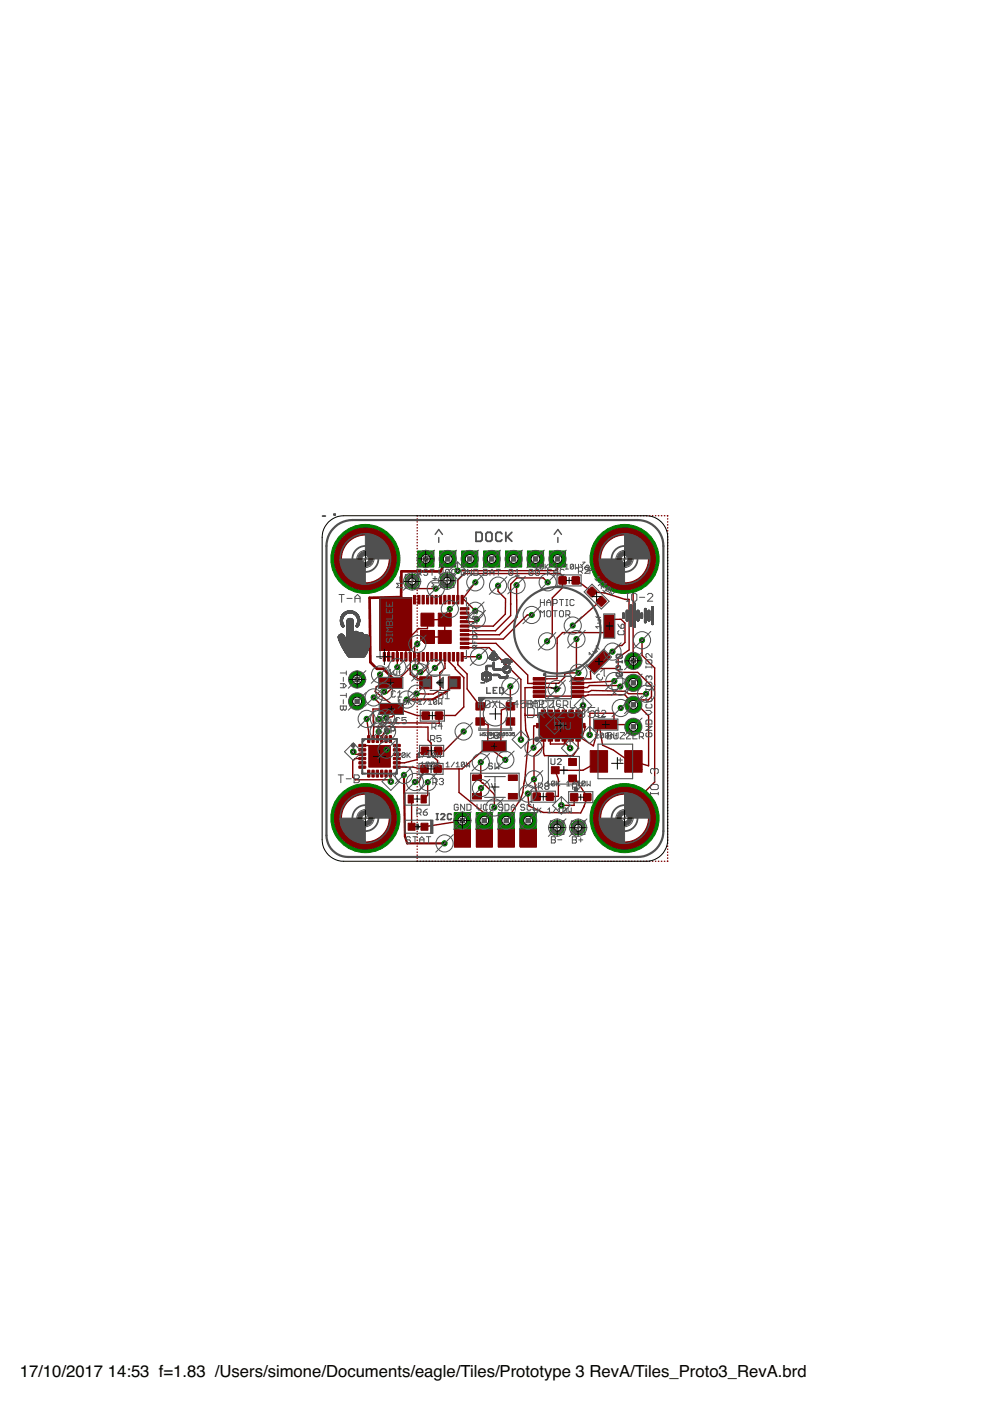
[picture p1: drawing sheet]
<svg xmlns="http://www.w3.org/2000/svg" width="210mm" height="297mm" viewBox="0 0 210 297" stroke-linecap="round" stroke-linejoin="round" font-family="sans-serif">
<defs><g id="words">
<g font-size="3.5">
<text x="4.2" y="291.8">17/10/2017</text>
<text x="22.9" y="291.8">14:53 f=1.83 /Users/simone/Documents/eagle/Tiles/Prototype 3 RevA/Tiles_Proto3_RevA.brd</text>
</g>
</g></defs>
<g fill="#800000" stroke="#800000" stroke-width=".21">
<path d="M83.5 144h1.5v1.5h-1.5z" fill-rule="evenodd"/>
<path d="M80.7 144h1.5v1.5h-1.5z" fill-rule="evenodd"/>
<path d="M126.3 152.9h1.5v1.5h-1.5z" fill-rule="evenodd"/>
<path d="M129.1 152.9h1.5v1.5h-1.5z" fill-rule="evenodd"/>
<path d="M80.8 149.6h1.5v1.4h-1.5z" fill-rule="evenodd"/>
<path d="M83.6 149.6h1.5v1.4h-1.5z" fill-rule="evenodd"/>
<path d="M128.4 130.6h1.5v1.5h-1.5z" fill-rule="evenodd"/>
<path d="M128.4 133.4h1.5v1.5h-1.5z" fill-rule="evenodd"/>
<path d="M118.5 122.3h1.5v1.5h-1.5z" fill-rule="evenodd"/>
<path d="M121.3 122.3h1.5v1.5h-1.5z" fill-rule="evenodd"/>
<path d="M89.3 162.3h1.4v1.5h-1.4z" fill-rule="evenodd"/>
<path d="M92 162.3h1.5v1.5h-1.5z" fill-rule="evenodd"/>
<path d="M89.5 151h1.5v1.5h-1.5z" fill-rule="evenodd"/>
<path d="M92.3 151h1.5v1.5h-1.5z" fill-rule="evenodd"/>
<path d="M92.2 158.4h1.4v1.5h-1.4z" fill-rule="evenodd"/>
<path d="M89.4 158.4h1.5v1.5h-1.5z" fill-rule="evenodd"/>
<path d="M76.1 157.9l1.3-.1 .2 .4-.2 .1h-1.2z" fill-rule="evenodd"/>
<path d="M76.1 158.8l1.3-.1 .2 .4-.2 .1h-1.2z" fill-rule="evenodd"/>
<path d="M76.1 159.7h1.3l.2 .3-.2 .2h-1.2z" fill-rule="evenodd"/>
<path d="M76.1 160.6h1.3l.2 .4-.2 .1h-1.2z" fill-rule="evenodd"/>
<path d="M76.1 161.5h1.3l.2 .4-.2 .1h-1.2z" fill-rule="evenodd"/>
<path d="M76.1 162.4h1.3l.2 .4-.2 .1h-1.2z" fill-rule="evenodd"/>
<path d="M78 163.3l.4 .1v1.2l-.1 .2-.4-.2z" fill-rule="evenodd"/>
<path d="M78.9 163.3l.5 .1v1.2l-.2 .2-.4-.2z" fill-rule="evenodd"/>
<path d="M79.8 163.3l.5 .1v1.2l-.2 .2-.3-.2z" fill-rule="evenodd"/>
<path d="M80.7 163.3l.5 .1v1.2l-.1 .2-.4-.2z" fill-rule="evenodd"/>
<path d="M81.6 163.3l.5 .1v1.2l-.1 .2-.4-.2z" fill-rule="evenodd"/>
<path d="M82.5 163.3l.5 .1v1.2l-.1 .2-.4-.2z" fill-rule="evenodd"/>
<path d="M83.4 162.4h1.4l.1 .4-.1 .1h-1.3z" fill-rule="evenodd"/>
<path d="M83.4 161.5h1.4l.1 .4-.1 .1h-1.3z" fill-rule="evenodd"/>
<path d="M83.4 160.6h1.4l.1 .4-.1 .1h-1.3z" fill-rule="evenodd"/>
<path d="M83.4 159.7h1.4l.1 .3-.1 .2h-1.3z" fill-rule="evenodd"/>
<path d="M83.4 158.8l1.4-.1 .1 .4-.1 .1h-1.3z" fill-rule="evenodd"/>
<path d="M83.4 157.9l1.4-.1 .1 .4-.1 .1h-1.3z" fill-rule="evenodd"/>
<path d="M82.5 156l.5 .1v1.2l-.1 .1-.4-.1z" fill-rule="evenodd"/>
<path d="M81.6 156l.5 .1v1.2l-.1 .1-.4-.1z" fill-rule="evenodd"/>
<path d="M80.7 156l.5 .1v1.2l-.1 .1-.4-.1z" fill-rule="evenodd"/>
<path d="M79.8 156l.5 .1v1.2l-.2 .1-.3-.1z" fill-rule="evenodd"/>
<path d="M78.9 156l.5 .1v1.2l-.2 .1-.4-.1z" fill-rule="evenodd"/>
<path d="M78 156l.4 .1v1.2l-.1 .1-.4-.1z" fill-rule="evenodd"/>
<path d="M105.4 157.5h1.5v1.5h-1.5z" fill-rule="evenodd"/>
<path d="M102.6 157.5h1.5v1.5h-1.5z" fill-rule="evenodd"/>
<path d="M121 168.3h1.5v1.5h-1.5z" fill-rule="evenodd"/>
<path d="M123.8 168.3h1.5v1.5h-1.5z" fill-rule="evenodd"/>
<path d="M115.8 168.2h1.5v1.5h-1.5z" fill-rule="evenodd"/>
<path d="M113 168.2h1.5v1.5h-1.5z" fill-rule="evenodd"/>
</g>
<g fill="#800000" stroke="#800000" stroke-width=".21">
<path d="M127 139.2l1-1 1.1 1.1-1.1 1.1-1-1z"/>
<path d="M125 141.1l1.1-.9 1 1.1-1.1 1-1-.9z"/>
<path d="M89 143.5h2.5v2.5h-2.5z"/>
<path d="M95 143.5h2.6v2.5h-2.6z"/>
<path d="M100.9 149h1.8v1.5h-1.8z"/>
<path d="M107.3 149h1.8v1.5h-1.8z"/>
<path d="M100.9 152.2h1.8v1.6h-1.8z"/>
<path d="M107.3 152.2h1.8v1.6h-1.8z"/>
<path d="M125.4 124.5h.2l1 1-1 1.1-1.2-1.1z"/>
<path d="M126.4 127.4l1.1-1 1 1.1-1.1 1-1-.9z"/>
<path d="M113.1 147.3h2.6v.6h-2.6z"/>
<path d="M121.1 147.3h2.7v.6h-2.7z"/>
<path d="M121.1 146.4h2.7v.6h-2.7z"/>
<path d="M113.1 146.4h2.6v.6h-2.6z"/>
<path d="M113.1 145.5h2.6v.5h-2.6z"/>
<path d="M113.1 144.6h2.6v.5h-2.6z"/>
<path d="M113.1 143.7h2.6v.5h-2.6z"/>
<path d="M121.1 145.5h2.7v.5h-2.7z"/>
<path d="M121.1 144.6h2.7v.5h-2.7z"/>
<path d="M121.1 143.7h2.7v.5h-2.7z"/>
<path d="M81.3 138.3h.4v1.9h-.4z"/>
<path d="M82.2 138.3h.4v1.9h-.4z"/>
<path d="M83.1 138.3h.5v1.9h-.5z"/>
<path d="M84 138.3h.5v1.9h-.5z"/>
<path d="M84.9 138.3h.5v1.9h-.5z"/>
<path d="M85.8 138.3h.5v1.9h-.5z"/>
<path d="M86.8 138.3h.4v1.9h-.4z"/>
<path d="M87.7 138.3h.4v1.9h-.4z"/>
<path d="M88.6 138.3h.4v1.9h-.4z"/>
<path d="M89.5 138.3h.5v1.9h-.5z"/>
<path d="M90.4 138.3h.5v1.9h-.5z"/>
<path d="M91.3 138.3h.5v1.9h-.5z"/>
<path d="M92.2 138.3h.5v1.9h-.5z"/>
<path d="M93.2 138.3h.4v1.9h-.4z"/>
<path d="M94.1 138.3h.5v1.9h-.5z"/>
<path d="M95 138.3h.5v1.9h-.5z"/>
<path d="M95.9 138.3h.5v1.9h-.5z"/>
<path d="M96.8 138.3h.5v1.9h-.5z"/>
<path d="M97.7 138.3h.5v1.9h-.5z"/>
<path d="M97.6 137.1h1.8v.4h-1.8z"/>
<path d="M97.6 136.2h1.8v.4h-1.8z"/>
<path d="M97.6 135.3h1.8v.4h-1.8z"/>
<path d="M97.6 134.3h1.8v.5h-1.8z"/>
<path d="M97.6 133.4h1.8v.5h-1.8z"/>
<path d="M97.6 132.5h1.8v.5h-1.8z"/>
<path d="M97.6 131.6h1.8v.5h-1.8z"/>
<path d="M97.6 130.7h1.8v.4h-1.8z"/>
<path d="M97.6 129.8h1.8v.4h-1.8z"/>
<path d="M97.6 128.8h1.8v.5h-1.8z"/>
<path d="M97.7 126.2h.5v1.9h-.5z"/>
<path d="M96.8 126.2h.5v1.9h-.5z"/>
<path d="M95.9 126.2h.5v1.9h-.5z"/>
<path d="M95 126.2h.5v1.9h-.5z"/>
<path d="M94.1 126.2h.5v1.9h-.5z"/>
<path d="M93.2 126.2h.4v1.9h-.4z"/>
<path d="M92.2 126.2h.5v1.9h-.5z"/>
<path d="M91.3 126.2h.5v1.9h-.5z"/>
<path d="M90.4 126.2h.5v1.9h-.5z"/>
<path d="M89.5 126.2h.5v1.9h-.5z"/>
<path d="M88.6 126.2h.4v1.9h-.4z"/>
<path d="M87.7 126.2h.4v1.9h-.4z"/>
<path d="M89.8 134.2h1.7v1.7h-1.7z"/>
<path d="M92.9 133.7h2.8v2.7h-2.8z"/>
<path d="M92.9 130h2.8v2.8h-2.8z"/>
<path d="M89.3 130h2.7v2.8h-2.7z"/>
<path d="M78.2 158.1h4.6v4.5h-4.6z"/>
<path d="M100.2 168.2h1.9v1.2h-1.9z"/>
<path d="M107.8 168.2h1.9v1.2h-1.9z"/>
<path d="M107.8 164.3h1.9v1.2h-1.9z"/>
<path d="M100.2 164.3h1.9v1.2h-1.9z"/>
<path d="M89.3 174.5h1.4v1.5h-1.4z"/>
<path d="M86.5 174.5h1.5v1.5h-1.5z"/>
<path d="M89.3 168.6h1.1v1.6h-1.1z"/>
<path d="M86.5 168.6h1.1v1.6h-1.1z"/>
<path d="M125.1 159.2h3.7v4.5h-3.7z"/>
<path d="M132.5 159.2h3.6v4.5h-3.6z"/>
<path d="M120.6 164.3h1.6v1.5h-1.6z"/>
<path d="M120.6 160.8h1.6v1.5h-1.6z"/>
<path d="M116.9 162.6h1.7v1.4h-1.7z"/>
<path d="M114.8 154.9h.9v2.2h-.9z"/>
<path d="M116.2 154.9h1v2.2h-1z"/>
<path d="M117.7 154.9h.9v2.2h-.9z"/>
<path d="M119.2 154.9h.9v2.2h-.9z"/>
<path d="M120.6 154.9h1v2.2h-1z"/>
<path d="M122.1 154.9h.9v2.2h-.9z"/>
<path d="M121.8 153.4h2.2v.9h-2.2z"/>
<path d="M122.1 150.5h.9v2.2h-.9z"/>
<path d="M120.6 150.5h1v2.2h-1z"/>
<path d="M119.2 150.5h.9v2.2h-.9z"/>
<path d="M117.7 150.5h.9v2.2h-.9z"/>
<path d="M116.2 150.5h1v2.2h-1z"/>
<path d="M114.8 150.5h.9v2.2h-.9z"/>
<path d="M113.8 153.4h2.2v.9h-2.2z"/>
</g>
<g fill="none" stroke="#800000" stroke-width=".21">
<path d="M89.3 133.7h2.7v2.7h-1.9l-.8-.9zM89.3 135.5h2.7M89.3 135.4h2.7M89.3 135.3h2.7M89.3 135.2h2.7M89.3 135.1h2.7M89.3 135h2.7M89.3 134.9h2.7M89.3 134.8h2.7M89.3 134.7h2.7M89.3 134.6h2.7M89.3 134.5h2.7"/>
<path d="M89.3 134.4h2.7M89.3 134.3h2.7M89.3 134.2h2.7M89.3 134.1h2.7M89.3 134h2.7M89.3 133.9h2.7M89.3 133.8h2.7M89.3 133.7h2.7M89.3 135.6h2.7M89.4 135.6h2.6M89.4 135.7h2.6M89.5 135.7h2.5"/>
<path d="M89.5 135.8h2.5M89.6 135.8h2.4M89.6 135.9h2.4M89.7 136h2.3M89.8 136.1h2.2M89.9 136.1h2.1M89.9 136.2h2.1M90 136.2h2M90 136.3h2M90.1 136.3h1.9M90.1 136.4h1.9M96.4 175.7h3.3v3.8l-3.3 .1z"/>
<path d="M96.4 179.5h3.3M96.4 179.4h3.3M96.4 179.3h3.3M96.4 179.2h3.3M96.4 179.1h3.3M96.4 179h3.3M96.4 178.9h3.3M96.4 178.8h3.3M96.4 178.7h3.3M96.4 178.6h3.3M96.4 178.5h3.3M96.4 178.4h3.3"/>
<path d="M96.4 178.3h3.3M96.4 178.2h3.3M96.4 178.1h3.3M96.4 178h3.3M96.4 177.9h3.3M96.4 177.8h3.3M96.4 177.7h3.3M96.4 177.6h3.3M96.4 177.5h3.3M96.4 177.4h3.3M96.4 177.3h3.3M96.4 177.2h3.3"/>
<path d="M96.4 177.1h3.3M96.4 177h3.3M96.4 176.9h3.3M96.4 176.8h3.3M96.4 176.7h3.3M96.4 176.6h3.3M96.4 176.5h3.3M96.4 176.4h3.3M96.4 176.3h3.3M96.4 176.2h3.3M96.4 176.1h3.3M96.4 176h3.3"/>
<path d="M96.4 175.9h3.3M96.4 175.8h3.3M96.4 175.7h3.3M101 175.7h3.4v3.8h-3.4zM101 179.5h3.4M101 179.4h3.4M101 179.3h3.4M101 179.2h3.4M101 179.1h3.4M101 179h3.4M101 178.9h3.4M101 178.8h3.4"/>
<path d="M101 178.7h3.4M101 178.6h3.4M101 178.5h3.4M101 178.4h3.4M101 178.3h3.4M101 178.2h3.4M101 178.1h3.4M101 178h3.4M101 177.9h3.4M101 177.8h3.4M101 177.7h3.4M101 177.6h3.4"/>
<path d="M101 177.5h3.4M101 177.4h3.4M101 177.3h3.4M101 177.2h3.4M101 177.1h3.4M101 177h3.4M101 176.9h3.4M101 176.8h3.4M101 176.7h3.4M101 176.6h3.4M101 176.5h3.4M101 176.4h3.4"/>
<path d="M101 176.3h3.4M101 176.2h3.4M101 176.1h3.4M101 176h3.4M101 175.9h3.4M101 175.8h3.4M101 175.7h3.4M105.7 175.7h3.4v3.8h-3.4zM105.7 179.5h3.4M105.7 179.4h3.4M105.7 179.3h3.4M105.7 179.2h3.4"/>
<path d="M105.7 179.1h3.4M105.7 179h3.4M105.7 178.9h3.4M105.7 178.8h3.4M105.7 178.7h3.4M105.7 178.6h3.4M105.7 178.5h3.4M105.7 178.4h3.4M105.7 178.3h3.4M105.7 178.2h3.4M105.7 178.1h3.4M105.7 178h3.4"/>
<path d="M105.7 177.9h3.4M105.7 177.8h3.4M105.7 177.7h3.4M105.7 177.6h3.4M105.7 177.5h3.4M105.7 177.4h3.4M105.7 177.3h3.4M105.7 177.2h3.4M105.7 177.1h3.4M105.7 177h3.4M105.7 176.9h3.4M105.7 176.8h3.4"/>
<path d="M105.7 176.7h3.4M105.7 176.6h3.4M105.7 176.5h3.4M105.7 176.4h3.4M105.7 176.3h3.4M105.7 176.2h3.4M105.7 176.1h3.4M105.7 176h3.4M105.7 175.9h3.4M105.7 175.8h3.4M105.7 175.7h3.4M110.3 175.7h3.4v3.8h-3.4z"/>
<path d="M110.3 179.5h3.4M110.3 179.4h3.4M110.3 179.3h3.4M110.3 179.2h3.4M110.3 179.1h3.4M110.3 179h3.4M110.3 178.9h3.4M110.3 178.8h3.4M110.3 178.7h3.4M110.3 178.6h3.4M110.3 178.5h3.4M110.3 178.4h3.4"/>
<path d="M110.3 178.3h3.4M110.3 178.2h3.4M110.3 178.1h3.4M110.3 178h3.4M110.3 177.9h3.4M110.3 177.8h3.4M110.3 177.7h3.4M110.3 177.6h3.4M110.3 177.5h3.4M110.3 177.4h3.4M110.3 177.3h3.4M110.3 177.2h3.4"/>
<path d="M110.3 177.1h3.4M110.3 177h3.4M110.3 176.9h3.4M110.3 176.8h3.4M110.3 176.7h3.4M110.3 176.6h3.4M110.3 176.5h3.4M110.3 176.4h3.4M110.3 176.3h3.4M110.3 176.2h3.4M110.3 176.1h3.4M110.3 176h3.4"/>
<path d="M110.3 175.9h3.4M110.3 175.8h3.4M110.3 175.7h3.4"/>
</g>
<g fill="none" stroke="#800000" stroke-width=".3">
<path d="M88.5 110h.1M88.5 110.6v.1M88.5 111.2v.1M88.5 111.9v.1M88.5 112.5v.1M88.5 113.1v.1M88.5 113.8h.1M88.5 114.4v.1M88.5 115v.1M88.5 115.7h.1M88.5 116.3v.1M88.5 116.9v.1"/>
<path d="M88.5 117.6h.1M88.5 118.2v.1M88.5 118.8v.1M88.5 119.4v.1M88.5 109.3v.1M89.1 109.3h.1M89.7 109.3h.1M90.3 109.3h.1M91 109.3h.1M91.6 109.3h.1M92.2 109.3h.1M92.9 109.3h.1"/>
<path d="M93.5 109.3h.1M94.1 109.3h.1M94.8 109.3h.1M95.4 109.3h.1M96 109.3h.1M96.7 109.3h.1M97.3 109.3h.1M97.9 109.3h.1M98.6 109.3h.1M99.2 109.3h.1M99.8 109.3h.1M100.5 109.3h.1"/>
<path d="M101.1 109.3h.1M101.7 109.3h.1M102.3 109.3h.1M103 109.3h.1M103.6 109.3h.1M104.2 109.3h.1M104.9 109.3h.1M105.5 109.3h.1M106.1 109.3h.1M106.8 109.3h.1M107.4 109.3h.1M108 109.3h.1"/>
<path d="M108.7 109.3h.1M109.3 109.3h.1M109.9 109.3h.1M110.6 109.3h.1M111.2 109.3h.1M111.8 109.3h.1M112.5 109.3h.1M113.1 109.3h.1M113.7 109.3h.1M114.3 109.3h.1M115 109.3h.1M115.6 109.3h.1"/>
<path d="M116.2 109.3h.1M116.9 109.3h.1M117.5 109.3h.1M118.1 109.3h.1M118.2 118.5v2.5h-21.2M118.8 109.3h.1M119.4 109.3h.1M120 109.3h.1M120.6 109.3h.1M121.3 109.3h.1M121.9 109.3h.1M122.6 109.3h.1"/>
<path d="M123.2 109.3h.1M123.8 109.3h.1M124.4 109.3h.1M125.1 109.3h.1M125.7 109.3h.1M126.3 109.3h.1M127 109.3h.1M127.6 109.3h.1M128.2 109.3h.1M128.9 109.3h.1M129.5 109.3h.1M130.1 109.3h.1"/>
<path d="M130.8 109.3h.1M131.4 109.3h.1M132 109.3h.1M132.4 118.5v2.3l1.8 1.8 .1 17.5M132.7 109.3h.1M133.3 109.3h.1M133.9 109.3h.1M134.6 109.3h.1M135.2 109.3h.1M135.8 109.3h.1M136.4 109.3h.1M137.1 109.3h.1"/>
<path d="M137.7 109.3h.1M138.3 109.3h.1M139 109.3h.1M139.6 109.3h.1M140.2 109.3h.1M140.9 109.3h.1M141.5 109.3l.1 .1M141.6 110h.1M141.6 110.6v.1M141.6 111.2v.1M141.6 111.9v.1M141.6 112.5v.1"/>
<path d="M141.6 113.1v.1M141.6 113.8h.1M141.6 114.4v.1M141.6 115v.1M141.6 115.7h.1M141.6 116.3v.1M141.6 116.9v.1M141.6 117.6h.1M141.6 118.2v.1M141.6 118.8v.1M141.6 119.4v.1M84.2 138.1l-.3-.4h-1.2l-.3 .3v1.3h-.9"/>
<path d="M84.2 139.3h.1M86.1 137.4h-1.3l-.6 .6v3.5M87 139.3v3.7l3.3 1.8M87.4 123.3l.4 1.5h4.6M88.5 120.1h.1M88.5 120.7v.1M88.5 121.3v.1M88.5 122h.1M88.5 122.6v.1M88.5 123.2v.1M88.5 123.9h.1M88.5 124.5v.1"/>
<path d="M88.5 125.1v.1M88.5 125.8h.1M88.5 126.4h.1M88.5 127v.1M88.5 127.7h.1M88.5 128.3v.1M88.5 128.9v.1M88.5 129.5v.1M88.5 130.2h.1M88.5 130.8v.1M88.5 131.4v.1M88.5 132.1h.1"/>
<path d="M88.5 132.7v.1M88.5 133.3v.1M88.5 134h.1M88.5 134.6v.1M88.5 135.2v.1M88.5 135.8v.1M88.5 136.5l-.6 .6v2.2M88.5 137.1v.1M88.5 137.7v.1M88.5 138.4v.1M88.5 139v.1M88.5 139.6v.1"/>
<path d="M88.8 139.3v1.2l-.8 1M90.7 139.3v2.2l-1 1h-.6M93.4 139.3v1.1l-1.2 1.2M94.3 131.4v3.6h-3.7M94.3 131.4h-3.7v1.9l-1.8-.1-2.7 2.7v3.4M94.3 139.3l.1 2.4-1.2 .9 .2 3.6-1.5 1-3.6-.1M95.2 139.3v1l3.1 3.4v6.2l-1.8 1.8h-3.4l.1 1.7-11.7-.2-1.2-.8M95.4 129.1v1.2l-1.1 1.1M97.1 139.3v1.6l1.9 2v3.2l2.8 3.7M98.5 137.3h5.2l6.7 6.8v12.8M99.7 133.7v.1M100.8 123.5l-2.8 3.6h.4l2.4 2.4"/>
<path d="M101.1 131.3l-.6 .5h-2M101.6 139.2l-3.6 .1M105.6 124.2v1.2l1.6 1.6-.1 3.2-2.5 2.6-6.1-.1M109.5 124.1l.1 6.8-3.7 3.7h-7.4M112.7 130.4h-.9l-5.1 5.1h-8.2M116.1 123.5l-.9-1h-5.6l-1.3 1.4v6.6l-3.2 3.2-6.6-.1M119.3 122.1v1M119.3 122.1v2.5l-2.2 2.2v8.1l-1.1 1.1M119.3 122.1l-.5-.5h-20.4l-1.3 1.4v4.1M122.1 123.1l.5 .2 2.9 2.2 2.7 .2 4.3 1.4h.9v10.7l-2.3 1.6v2l-.4 .3M122.2 135.5v6.5l.4 .7h-1.8l-1.1 .2v.7l-1.3 1.3h-6.5v-1.8l-6.7-6.7h-6.7M127.5 127.5l.1-.4-6.2 5.5"/>
<path d="M129.2 131.3h2.5l.8 .8v4.1l-.7 .7h-.7l-1.2 1.3-1.9 1.1M129.2 134.1h-9.9l-1.2 1.2v8.6h-3.7M136.1 135.7v3.2l2.7 2.7v24.2l-4.6 4.6-1.8 3.1M141.6 120.1h.1M141.6 120.7v.1M141.6 121.3v.1M141.6 122h.1M141.6 122.6v.1M141.6 123.2v.1M141.6 123.9h.1M141.6 124.5v.1M141.6 125.1v.1"/>
<path d="M141.6 125.8h.1M141.6 126.4h.1M141.6 127v.1M141.6 127.7h.1M141.6 128.3v.1M141.6 128.9v.1M141.6 129.5v.1M141.6 130.2h.1M141.6 130.8v.1M141.6 131.4v.1M141.6 132.1h.1M141.6 132.7v.1"/>
<path d="M141.6 133.3v.1M141.6 134h.1M141.6 134.6v.1M141.6 135.2v.1M141.6 135.8v.1M141.6 136.5h.1M141.6 137.1v.1M141.6 137.7v.1M141.6 138.4v.1M141.6 139v.1M141.6 139.6v.1M74.9 159.4l.5 .5h1.4"/>
<path d="M76.8 158.1h3.7v2.3l.3-1.2 1.2-.3M77.7 152.4l.5 2.8v1.5M79.2 154.1l-.1 2.6M79.2 147.9l2.5 2.6-.1-.2h-2.5l.1 4v-.2M79.2 154.1l11.5 .1 .1 2.7 .6 .6v2.6l1.4 1.1v1.8h5.2l5.4-4.8M80.3 155.1l-.3 1.6M80.6 143l-.1 1.8h.9l-1.6 .8-.3 1 5.1 3.9-.2-.2M82.1 155.1h-.4l-.3 .3-.5 .9v.4M84.4 150.3l4.1 1.4M84.4 150.3l-1.2 1.7-1.3 .2M87 141.6l-2.8 2.7v.5l-2.2 2.1-.5-.2M88.5 151.7h1.8"/>
<path d="M88.5 140.3h.1M88.5 140.9v.1M88.5 141.5v.1M88.5 142.2h.1M88.5 142.8v.1M88.5 143.4v.1M88.5 144.1h.1M88.5 144.7v.1M88.5 145.3v.1M88.5 145.9v.1M88.5 146.6h.1M88.5 147.2v.1"/>
<path d="M88.5 147.8v.1M88.5 148.5h.1M88.5 149.1v.1M88.5 149.7v.1M88.5 150.4h.1M88.5 151v.1M88.5 151.6v.1M88.5 152.3h.1M88.5 152.9v.1M88.5 153.5v.1M88.5 154.2h.1M88.5 154.8v.1"/>
<path d="M88.5 155.4v.1M88.5 156v.1M88.5 156.7h.1M88.5 157.3v.1M88.5 157.9v.1M88.5 158.6h.1M88.5 159.2v.1M88.5 159.8v.1M90.1 159.2l-1.7 .8v1.1l-2.7 .6h-1.6M98.3 155.1l-4.1 4.1h-1.3M101.8 153l1.7 .7-.1 4.5M103.4 158.2l3.7 2.9"/>
<path d="M108.2 145.5v4.3l-1.9 .8-.1 7.6M111.3 151.6l.2 3.2 .6 1.7a96.5 96.5 0 0 1-1.3 11.5l-.4 1.5-3.1 4.5M111.3 151.6h3.9M114.4 147.6h8.4M115.2 156l.1 .1M115.3 158.2l-2.1 2v5l.6 2.8v.9M116.7 156v1.8h2.9l.1-.2M117.6 153.8l-4.4 .2-.1 4.5M118 146.1l-1.2-.3h-5.5v5.8M119.6 156l.1 1.6M119.7 157.6h.2l1 1M121.1 156l-1.4 1.4"/>
<path d="M122.4 147.6h1.7l.6-.3h7.8l1.8 2.1M122.4 146.7h2.4l.6-.3 7 .2 .9 .5h3.7M122.6 156v2.7l-1.1 1.5h-6.1l-.1-.6v-3.5M122.9 153.8l.2 .2h1l-.6 2h-.9M123.6 149.6v1l-1 1M129.8 153.6h4.5v.5l-.5 .5M130.2 153.6v-2.4h-5.1l-.1 4.6M130.3 144.4l-7.9 .5M130.7 141.7h-3.8l-.9-.4 .3 .1-1.1 .9 .1 1.6h-2.9M130.7 141.7l.8 .9h3.7l2.9 2.9v2.2l-.7 .7h-3.1v1h.9l2.3 2.4v10.6l-3.2-1 1.8 1.8-6-4.2-2.3-1-.8-4.4-1.2 4.5-3.2-2.1M131.5 145.6l-.2-.2h-6.3l-.5 .4h-3.2M141.6 140.3h.1"/>
<path d="M141.6 140.9v.1M141.6 141.5v.1M141.6 142.2h.1M141.6 142.8v.1M141.6 143.4v.1M141.6 144.1h.1M141.6 144.7v.1M141.6 145.3v.1M141.6 145.9v.1M141.6 146.6h.1M141.6 147.2v.1M141.6 147.8v.1"/>
<path d="M141.6 148.5h.1M141.6 149.1v.1M141.6 149.7v.1M141.6 150.4h.1M141.6 151v.1M141.6 151.6v.1M141.6 152.3h.1M141.6 152.9v.1M141.6 153.5v.1M141.6 154.2h.1M141.6 154.8v.1M141.6 155.4v.1"/>
<path d="M141.6 156v.1M141.6 156.7h.1M141.6 157.3v.1M141.6 157.9v.1M141.6 158.6h.1M141.6 159.2v.1M141.6 159.8v.1M76.8 160.8h-1.5l-.5 .5v3.5l.6 .5h7.1l.4 .4M84.1 162.6l3.6 .1 2.1 .5 .2-.2-1.2 2.8h-.8M87.1 169.4l.2 .2v5.7M88.5 160.5h.1M88.5 161.1v.1"/>
<path d="M88.5 161.7v.1M88.5 162.3v.1M88.5 163h.1M88.5 163.6v.1M88.5 164.3h.1M88.5 164.9v.1M88.5 165.5v.1M88.5 166.1v.1M88.5 166.8h.1M88.5 167.4v.1M88.5 168v.1M88.5 168.7h.1"/>
<path d="M88.5 169.3v.1M88.5 169.9v.1M88.5 170.6h.1M88.5 171.2v.1M88.5 171.8v.1M88.5 172.4v.1M88.5 173.1h.1M88.5 173.7v.1M88.5 174.3v.1M88.5 175h.1M88.5 175.6v.1M88.5 176.2v.1"/>
<path d="M88.5 176.9h.1M88.5 177.5v.1M88.5 178.1v.1M88.5 178.8h.1M88.5 179.4v.1M90.7 165.8v2.8l-.9 .8M97.3 163v5l5.3 4.4 .1 1.6M98 174l-8 1.3M101.9 161.6v2.5l-.8 .8 3.7 3.5v2.8M102 167.1v.9l-.9 .8M121.4 165.1h.6l2.5 3.9-.7 2-.7 1.4-7.9-.1-3.1-1.4-.2-2.6M121.7 169v1.8h-2.7"/>
<path d="M122.6 175.5h.1M127 161.4l-3.4 1.9h-5.9l.7 1.9v3.6l-1.8 .1M141.6 160.5h.1M141.6 161.1v.1M141.6 161.7v.1M141.6 162.3v.1M141.6 163h.1M141.6 163.6v.1M141.6 164.3h.1M141.6 164.9v.1M141.6 165.5v.1M141.6 166.1v.1"/>
<path d="M141.6 166.8h.1M141.6 167.4v.1M141.6 168v.1M141.6 168.7h.1M141.6 169.3v.1M141.6 169.9v.1M141.6 170.6h.1M141.6 171.2v.1M141.6 171.8v.1M141.6 172.4v.1M141.6 173.1h.1M141.6 173.7v.1"/>
<path d="M141.6 174.3v.1M141.6 175h.1M141.6 175.6v.1M141.6 176.2v.1M141.6 176.9h.1M141.6 177.5v.1M141.6 178.1v.1M141.6 178.8h.1M141.6 179.4v.1M88.5 182.5v.1M88.5 180v.1M88.5 180.7h.1"/>
<path d="M88.5 181.3v.1M88.5 181.9v.1M89.1 182.6h.1M89.7 182.6h.1M90.3 182.6h.1M91 182.6h.1M91.6 182.6h.1M92.2 182.6h.1M92.9 182.6h.1M93.5 182.6h.1M94.1 182.6h.1M94.8 182.6h.1"/>
<path d="M95.4 182.6h.1M96 182.6h.1M96.7 182.6h.1M97.3 182.6h.1M97.9 182.6h.1M98.6 182.6h.1M99.2 182.6h.1M99.8 182.6h.1M100.5 182.6h.1M101.1 182.6h.1M101.7 182.6h.1M102.3 182.6h.1"/>
<path d="M103 182.6h.1M103.6 182.6h.1M104.2 182.6h.1M104.9 182.6h.1M105.5 182.6h.1M106.1 182.6h.1M106.8 182.6h.1M107.4 182.6h.1M108 182.6h.1M108.7 182.6h.1M109.3 182.6h.1M109.9 182.6h.1"/>
<path d="M110.6 182.6h.1M111.2 182.6h.1M111.8 182.6h.1M112.5 182.6h.1M113.1 182.6h.1M113.7 182.6h.1M114.3 182.6h.1M115 182.6h.1M115.6 182.6h.1M116.2 182.6h.1M116.9 182.6h.1M117.5 182.6h.1"/>
<path d="M118.1 182.6h.1M118.8 182.6h.1M119.4 182.6h.1M120 182.6h.1M120.6 182.6h.1M121.3 182.6h.1M121.9 182.6h.1M122.6 182.6h.1M123.2 182.6h.1M123.8 182.6h.1M124.4 182.6h.1M125.1 182.6h.1"/>
<path d="M125.7 182.6h.1M126.3 182.6h.1M127 182.6h.1M127.6 182.6h.1M128.2 182.6h.1M128.9 182.6h.1M129.5 182.6h.1M130.1 182.6h.1M130.8 182.6h.1M131.4 182.6h.1M132 182.6h.1M132.7 182.6h.1"/>
<path d="M133.3 182.6h.1M133.9 182.6h.1M134.6 182.6h.1M135.2 182.6h.1M135.8 182.6h.1M136.4 182.6h.1M137.1 182.6h.1M137.7 182.6h.1M138.3 182.6h.1M139 182.6h.1M139.6 182.6h.1M140.2 182.6h.1"/>
<path d="M140.9 182.6h.1M141.6 180v.1M141.6 180.7h.1M141.6 181.3v.1M141.6 181.9v.1M141.6 182.5l-.1 .1"/>
</g>
<path d="M96.3 144.8l-1.5 1.7-3 1.8h-5.5M85.6 164.3l.3 13 .4 1.5h8" fill="none" stroke="#800000" stroke-width=".47"/>
<path d="M94.9 118.5v-.5l-1.5 3.2-8.3-.1-.1 5.5-6.6 .1 .1 13.7 1.4 1.4h1.4l2.9 3" fill="none" stroke="#800000" stroke-width=".57"/>
<circle cx="122.6" cy="175.5" r="1.58" fill="#008000" stroke="#008000" stroke-width=".21"/>
<circle cx="122.6" cy="175.5" r=".74" fill="#fff" stroke="#000" stroke-width=".21"/>
<circle cx="118.1" cy="175.5" r="1.58" fill="#008000" stroke="#008000" stroke-width=".21"/>
<circle cx="118.1" cy="175.5" r=".74" fill="#fff" stroke="#000" stroke-width=".21"/>
<circle cx="94.8" cy="123.1" r="1.58" fill="#008000" stroke="#008000" stroke-width=".21"/>
<circle cx="94.8" cy="123.1" r=".74" fill="#fff" stroke="#000" stroke-width=".21"/>
<circle cx="87.4" cy="123.3" r="1.58" fill="#008000" stroke="#008000" stroke-width=".21"/>
<circle cx="87.4" cy="123.3" r=".74" fill="#fff" stroke="#000" stroke-width=".21"/>
<path d="M88.6 116.8h3.4v3.4h-3.4z" fill="#008000" stroke="#008000" stroke-width=".21"/>
<circle cx="90.3" cy="118.5" r=".93" fill="#fff" stroke="#000" stroke-width=".21"/>
<path d="M93.2 116.8h3.4v3.4h-3.4z" fill="#008000" stroke="#008000" stroke-width=".21"/>
<circle cx="94.9" cy="118.5" r=".93" fill="#fff" stroke="#000" stroke-width=".21"/>
<path d="M97.9 116.8h3.4v3.4h-3.4z" fill="#008000" stroke="#008000" stroke-width=".21"/>
<circle cx="99.6" cy="118.5" r=".93" fill="#fff" stroke="#000" stroke-width=".21"/>
<path d="M102.5 116.8h3.5v3.4h-3.5z" fill="#008000" stroke="#008000" stroke-width=".21"/>
<circle cx="104.2" cy="118.5" r=".93" fill="#fff" stroke="#000" stroke-width=".21"/>
<path d="M107.2 116.8h3.4v3.4h-3.4z" fill="#008000" stroke="#008000" stroke-width=".21"/>
<circle cx="108.9" cy="118.5" r=".93" fill="#fff" stroke="#000" stroke-width=".21"/>
<path d="M111.8 116.8h3.5v3.4h-3.5z" fill="#008000" stroke="#008000" stroke-width=".21"/>
<circle cx="113.5" cy="118.5" r=".93" fill="#fff" stroke="#000" stroke-width=".21"/>
<path d="M116.5 116.8h3.4v3.4h-3.4z" fill="#008000" stroke="#008000" stroke-width=".21"/>
<circle cx="118.2" cy="118.5" r=".93" fill="#fff" stroke="#000" stroke-width=".21"/>
<circle cx="132.4" cy="118.5" r="7.3" fill="#008000" stroke="#008000" stroke-width=".21"/>
<circle cx="132.4" cy="118.5" r="5.5" fill="#fff" stroke="#000" stroke-width=".21"/>
<circle cx="132.4" cy="173.5" r="7.3" fill="#008000" stroke="#008000" stroke-width=".21"/>
<circle cx="132.4" cy="173.5" r="5.5" fill="#fff" stroke="#000" stroke-width=".21"/>
<circle cx="77.5" cy="118.5" r="7.3" fill="#008000" stroke="#008000" stroke-width=".21"/>
<circle cx="77.5" cy="118.5" r="5.5" fill="#fff" stroke="#000" stroke-width=".21"/>
<circle cx="77.5" cy="173.5" r="7.3" fill="#008000" stroke="#008000" stroke-width=".21"/>
<circle cx="77.5" cy="173.5" r="5.5" fill="#fff" stroke="#000" stroke-width=".21"/>
<circle cx="134.3" cy="140.1" r="1.71" fill="#008000" stroke="#008000" stroke-width=".21"/>
<circle cx="134.3" cy="140.1" r=".93" fill="#fff" stroke="#000" stroke-width=".21"/>
<circle cx="134.3" cy="144.8" r="1.71" fill="#008000" stroke="#008000" stroke-width=".21"/>
<circle cx="134.3" cy="144.8" r=".93" fill="#fff" stroke="#000" stroke-width=".21"/>
<circle cx="134.3" cy="149.4" r="1.71" fill="#008000" stroke="#008000" stroke-width=".21"/>
<circle cx="134.3" cy="149.4" r=".93" fill="#fff" stroke="#000" stroke-width=".21"/>
<circle cx="134.3" cy="154.1" r="1.71" fill="#008000" stroke="#008000" stroke-width=".21"/>
<circle cx="134.3" cy="154.1" r=".93" fill="#fff" stroke="#000" stroke-width=".21"/>
<path d="M96.3 172.3h3.4v3.4h-3.4z" fill="#008000" stroke="#008000" stroke-width=".21"/>
<circle cx="98" cy="174" r=".93" fill="#fff" stroke="#000" stroke-width=".21"/>
<path d="M101 172.3h3.4v3.4h-3.4z" fill="#008000" stroke="#008000" stroke-width=".21"/>
<circle cx="102.7" cy="174" r=".93" fill="#fff" stroke="#000" stroke-width=".21"/>
<path d="M105.6 172.3h3.5v3.4h-3.5z" fill="#008000" stroke="#008000" stroke-width=".21"/>
<circle cx="107.3" cy="174" r=".93" fill="#fff" stroke="#000" stroke-width=".21"/>
<path d="M110.3 172.3h3.4v3.4h-3.4z" fill="#008000" stroke="#008000" stroke-width=".21"/>
<circle cx="112" cy="174" r=".93" fill="#fff" stroke="#000" stroke-width=".21"/>
<circle cx="75.7" cy="144.1" r="1.71" fill="#008000" stroke="#008000" stroke-width=".21"/>
<circle cx="75.7" cy="144.1" r=".93" fill="#fff" stroke="#000" stroke-width=".21"/>
<circle cx="75.7" cy="148.7" r="1.71" fill="#008000" stroke="#008000" stroke-width=".21"/>
<circle cx="75.7" cy="148.7" r=".93" fill="#fff" stroke="#000" stroke-width=".21"/>
<circle cx="100.8" cy="129.5" r=".55" fill="#008000" stroke="#008000" stroke-width=".21"/>
<circle cx="100.8" cy="129.5" r=".28" fill="#fff" stroke="#000" stroke-width=".21"/>
<circle cx="101.6" cy="139.2" r=".55" fill="#008000" stroke="#008000" stroke-width=".21"/>
<circle cx="101.6" cy="139.2" r=".28" fill="#fff" stroke="#000" stroke-width=".21"/>
<circle cx="108.2" cy="145.5" r=".55" fill="#008000" stroke="#008000" stroke-width=".21"/>
<circle cx="108.2" cy="145.5" r=".28" fill="#fff" stroke="#000" stroke-width=".21"/>
<circle cx="101.9" cy="161.6" r=".55" fill="#008000" stroke="#008000" stroke-width=".21"/>
<circle cx="101.9" cy="161.6" r=".28" fill="#fff" stroke="#000" stroke-width=".21"/>
<circle cx="131.6" cy="150.1" r=".55" fill="#008000" stroke="#008000" stroke-width=".21"/>
<circle cx="131.6" cy="150.1" r=".28" fill="#fff" stroke="#000" stroke-width=".21"/>
<circle cx="104.8" cy="171.2" r=".55" fill="#008000" stroke="#008000" stroke-width=".21"/>
<circle cx="104.8" cy="171.2" r=".28" fill="#fff" stroke="#000" stroke-width=".21"/>
<circle cx="131.5" cy="145.6" r=".55" fill="#008000" stroke="#008000" stroke-width=".21"/>
<circle cx="131.5" cy="145.6" r=".28" fill="#fff" stroke="#000" stroke-width=".21"/>
<circle cx="129.9" cy="138.2" r=".55" fill="#008000" stroke="#008000" stroke-width=".21"/>
<circle cx="129.9" cy="138.2" r=".28" fill="#fff" stroke="#000" stroke-width=".21"/>
<circle cx="82" cy="158.9" r=".55" fill="#008000" stroke="#008000" stroke-width=".21"/>
<circle cx="82" cy="158.9" r=".28" fill="#fff" stroke="#000" stroke-width=".21"/>
<circle cx="98.3" cy="155.1" r=".55" fill="#008000" stroke="#008000" stroke-width=".21"/>
<circle cx="98.3" cy="155.1" r=".28" fill="#fff" stroke="#000" stroke-width=".21"/>
<circle cx="81.9" cy="152.2" r=".55" fill="#008000" stroke="#008000" stroke-width=".21"/>
<circle cx="81.9" cy="152.2" r=".28" fill="#fff" stroke="#000" stroke-width=".21"/>
<circle cx="80.6" cy="143" r=".55" fill="#008000" stroke="#008000" stroke-width=".21"/>
<circle cx="80.6" cy="143" r=".28" fill="#fff" stroke="#000" stroke-width=".21"/>
<circle cx="84.2" cy="141.5" r=".55" fill="#008000" stroke="#008000" stroke-width=".21"/>
<circle cx="84.2" cy="141.5" r=".28" fill="#fff" stroke="#000" stroke-width=".21"/>
<circle cx="95.4" cy="129.1" r=".55" fill="#008000" stroke="#008000" stroke-width=".21"/>
<circle cx="95.4" cy="129.1" r=".28" fill="#fff" stroke="#000" stroke-width=".21"/>
<circle cx="100.8" cy="123.5" r=".55" fill="#008000" stroke="#008000" stroke-width=".21"/>
<circle cx="100.8" cy="123.5" r=".28" fill="#fff" stroke="#000" stroke-width=".21"/>
<circle cx="120.9" cy="158.6" r=".59" fill="#008000" stroke="#008000" stroke-width=".21"/>
<circle cx="120.9" cy="158.6" r=".32" fill="#fff" stroke="#000" stroke-width=".21"/>
<circle cx="119" cy="170.8" r=".59" fill="#008000" stroke="#008000" stroke-width=".21"/>
<circle cx="119" cy="170.8" r=".32" fill="#fff" stroke="#000" stroke-width=".21"/>
<circle cx="125" cy="155.8" r=".59" fill="#008000" stroke="#008000" stroke-width=".21"/>
<circle cx="125" cy="155.8" r=".32" fill="#fff" stroke="#000" stroke-width=".21"/>
<circle cx="86.3" cy="148.3" r=".55" fill="#008000" stroke="#008000" stroke-width=".21"/>
<circle cx="86.3" cy="148.3" r=".28" fill="#fff" stroke="#000" stroke-width=".21"/>
<circle cx="85.6" cy="164.3" r=".55" fill="#008000" stroke="#008000" stroke-width=".21"/>
<circle cx="85.6" cy="164.3" r=".28" fill="#fff" stroke="#000" stroke-width=".21"/>
<circle cx="94.3" cy="178.8" r=".55" fill="#008000" stroke="#008000" stroke-width=".21"/>
<circle cx="94.3" cy="178.8" r=".28" fill="#fff" stroke="#000" stroke-width=".21"/>
<circle cx="107.1" cy="161.1" r=".55" fill="#008000" stroke="#008000" stroke-width=".21"/>
<circle cx="107.1" cy="161.1" r=".28" fill="#fff" stroke="#000" stroke-width=".21"/>
<circle cx="113.2" cy="165.2" r=".55" fill="#008000" stroke="#008000" stroke-width=".21"/>
<circle cx="113.2" cy="165.2" r=".28" fill="#fff" stroke="#000" stroke-width=".21"/>
<circle cx="79.2" cy="147.9" r=".55" fill="#008000" stroke="#008000" stroke-width=".21"/>
<circle cx="79.2" cy="147.9" r=".28" fill="#fff" stroke="#000" stroke-width=".21"/>
<circle cx="81.5" cy="146.7" r=".55" fill="#008000" stroke="#008000" stroke-width=".21"/>
<circle cx="81.5" cy="146.7" r=".28" fill="#fff" stroke="#000" stroke-width=".21"/>
<circle cx="88.5" cy="136.5" r=".55" fill="#008000" stroke="#008000" stroke-width=".21"/>
<circle cx="88.5" cy="136.5" r=".28" fill="#fff" stroke="#000" stroke-width=".21"/>
<circle cx="88" cy="141.5" r=".59" fill="#008000" stroke="#008000" stroke-width=".21"/>
<circle cx="88" cy="141.5" r=".32" fill="#fff" stroke="#000" stroke-width=".21"/>
<circle cx="97" cy="121" r=".59" fill="#008000" stroke="#008000" stroke-width=".21"/>
<circle cx="97" cy="121" r=".32" fill="#fff" stroke="#000" stroke-width=".21"/>
<circle cx="105.6" cy="124.2" r=".55" fill="#008000" stroke="#008000" stroke-width=".21"/>
<circle cx="105.6" cy="124.2" r=".28" fill="#fff" stroke="#000" stroke-width=".21"/>
<circle cx="109.5" cy="124.1" r=".55" fill="#008000" stroke="#008000" stroke-width=".21"/>
<circle cx="109.5" cy="124.1" r=".28" fill="#fff" stroke="#000" stroke-width=".21"/>
<circle cx="122.6" cy="142.7" r=".55" fill="#008000" stroke="#008000" stroke-width=".21"/>
<circle cx="122.6" cy="142.7" r=".28" fill="#fff" stroke="#000" stroke-width=".21"/>
<circle cx="113.1" cy="158.5" r=".55" fill="#008000" stroke="#008000" stroke-width=".21"/>
<circle cx="113.1" cy="158.5" r=".28" fill="#fff" stroke="#000" stroke-width=".21"/>
<circle cx="121.4" cy="132.6" r=".55" fill="#008000" stroke="#008000" stroke-width=".21"/>
<circle cx="121.4" cy="132.6" r=".28" fill="#fff" stroke="#000" stroke-width=".21"/>
<circle cx="122.2" cy="135.5" r=".55" fill="#008000" stroke="#008000" stroke-width=".21"/>
<circle cx="122.2" cy="135.5" r=".28" fill="#fff" stroke="#000" stroke-width=".21"/>
<circle cx="82.9" cy="165.7" r=".59" fill="#008000" stroke="#008000" stroke-width=".21"/>
<circle cx="82.9" cy="165.7" r=".32" fill="#fff" stroke="#000" stroke-width=".21"/>
<circle cx="117.6" cy="153.8" r=".59" fill="#008000" stroke="#008000" stroke-width=".21"/>
<circle cx="117.6" cy="153.8" r=".32" fill="#fff" stroke="#000" stroke-width=".21"/>
<circle cx="116" cy="136" r=".55" fill="#008000" stroke="#008000" stroke-width=".21"/>
<circle cx="116" cy="136" r=".28" fill="#fff" stroke="#000" stroke-width=".21"/>
<circle cx="118" cy="146.1" r=".55" fill="#008000" stroke="#008000" stroke-width=".21"/>
<circle cx="118" cy="146.1" r=".28" fill="#fff" stroke="#000" stroke-width=".21"/>
<circle cx="74.9" cy="159.4" r=".59" fill="#008000" stroke="#008000" stroke-width=".21"/>
<circle cx="74.9" cy="159.4" r=".32" fill="#fff" stroke="#000" stroke-width=".21"/>
<circle cx="88.3" cy="147.1" r=".55" fill="#008000" stroke="#008000" stroke-width=".21"/>
<circle cx="88.3" cy="147.1" r=".28" fill="#fff" stroke="#000" stroke-width=".21"/>
<circle cx="88" cy="165.8" r=".55" fill="#008000" stroke="#008000" stroke-width=".21"/>
<circle cx="88" cy="165.8" r=".28" fill="#fff" stroke="#000" stroke-width=".21"/>
<circle cx="130.3" cy="144.4" r=".55" fill="#008000" stroke="#008000" stroke-width=".21"/>
<circle cx="130.3" cy="144.4" r=".28" fill="#fff" stroke="#000" stroke-width=".21"/>
<circle cx="92.4" cy="124.8" r=".55" fill="#008000" stroke="#008000" stroke-width=".21"/>
<circle cx="92.4" cy="124.8" r=".28" fill="#fff" stroke="#000" stroke-width=".21"/>
<circle cx="137" cy="147.1" r=".55" fill="#008000" stroke="#008000" stroke-width=".21"/>
<circle cx="137" cy="147.1" r=".28" fill="#fff" stroke="#000" stroke-width=".21"/>
<circle cx="89.1" cy="142.5" r=".55" fill="#008000" stroke="#008000" stroke-width=".21"/>
<circle cx="89.1" cy="142.5" r=".28" fill="#fff" stroke="#000" stroke-width=".21"/>
<circle cx="90.7" cy="165.8" r=".55" fill="#008000" stroke="#008000" stroke-width=".21"/>
<circle cx="90.7" cy="165.8" r=".28" fill="#fff" stroke="#000" stroke-width=".21"/>
<circle cx="101.1" cy="131.3" r=".55" fill="#008000" stroke="#008000" stroke-width=".21"/>
<circle cx="101.1" cy="131.3" r=".28" fill="#fff" stroke="#000" stroke-width=".21"/>
<circle cx="111.9" cy="168.3" r=".55" fill="#008000" stroke="#008000" stroke-width=".21"/>
<circle cx="111.9" cy="168.3" r=".28" fill="#fff" stroke="#000" stroke-width=".21"/>
<circle cx="92.2" cy="141.6" r=".55" fill="#008000" stroke="#008000" stroke-width=".21"/>
<circle cx="92.2" cy="141.6" r=".28" fill="#fff" stroke="#000" stroke-width=".21"/>
<circle cx="102" cy="167.1" r=".55" fill="#008000" stroke="#008000" stroke-width=".21"/>
<circle cx="102" cy="167.1" r=".28" fill="#fff" stroke="#000" stroke-width=".21"/>
<circle cx="116.1" cy="123.5" r=".55" fill="#008000" stroke="#008000" stroke-width=".21"/>
<circle cx="116.1" cy="123.5" r=".28" fill="#fff" stroke="#000" stroke-width=".21"/>
<circle cx="112.7" cy="130.4" r=".55" fill="#008000" stroke="#008000" stroke-width=".21"/>
<circle cx="112.7" cy="130.4" r=".28" fill="#fff" stroke="#000" stroke-width=".21"/>
<circle cx="136.1" cy="135.7" r=".55" fill="#008000" stroke="#008000" stroke-width=".21"/>
<circle cx="136.1" cy="135.7" r=".28" fill="#fff" stroke="#000" stroke-width=".21"/>
<circle cx="80.3" cy="155.1" r=".55" fill="#008000" stroke="#008000" stroke-width=".21"/>
<circle cx="80.3" cy="155.1" r=".28" fill="#fff" stroke="#000" stroke-width=".21"/>
<circle cx="82.1" cy="155.1" r=".55" fill="#008000" stroke="#008000" stroke-width=".21"/>
<circle cx="82.1" cy="155.1" r=".28" fill="#fff" stroke="#000" stroke-width=".21"/>
<circle cx="110.4" cy="156.8" r=".59" fill="#008000" stroke="#008000" stroke-width=".21"/>
<circle cx="110.4" cy="156.8" r=".32" fill="#fff" stroke="#000" stroke-width=".21"/>
<circle cx="123.6" cy="149.6" r=".59" fill="#008000" stroke="#008000" stroke-width=".21"/>
<circle cx="123.6" cy="149.6" r=".32" fill="#fff" stroke="#000" stroke-width=".21"/>
<circle cx="77.7" cy="152.4" r=".55" fill="#008000" stroke="#008000" stroke-width=".21"/>
<circle cx="77.7" cy="152.4" r=".28" fill="#fff" stroke="#000" stroke-width=".21"/>
<circle cx="80.3" cy="152.4" r=".55" fill="#008000" stroke="#008000" stroke-width=".21"/>
<circle cx="80.3" cy="152.4" r=".28" fill="#fff" stroke="#000" stroke-width=".21"/>
<g fill="#800000" stroke="#800000" stroke-width=".21">
<path d="M80.5 143.8h4.7v1.9h-4.7z"/>
<path d="M126.1 152.7h4.7v1.9h-4.7z"/>
<path d="M80.6 149.4h4.7v1.8h-4.7z"/>
<path d="M128.2 130.4h1.9v4.7h-1.9z"/>
<path d="M128 138l1.3 1.3-3.3 3.3-1.3-1.3z"/>
<path d="M80.6 126.7h6.7v11.2h-6.7z"/>
<path d="M102.4 157.3h4.7v1.9h-4.7z"/>
<path d="M114.3 151.1h9.2v5.5h-9.2z"/>
</g>
<g fill="#800000" stroke="#800000" stroke-width=".21">
<path d="M127.4 114.2a6.6 6.6 0 0 1 10.5 .7 6.6 6.6 0 0 1-3.6 9.9 6.6 6.6 0 0 1-8.4-6.3h1.4a5.1 5.1 0 0 1 7.4-4.6 5.1 5.1 0 0 1 .6 8.7 5.1 5.1 0 0 1-7.9-3.5l-.1-.6h-1.4a6.5 6.5 0 0 1 1.5-4.3z" fill-rule="evenodd"/>
<path d="M127.4 169.2a6.6 6.6 0 0 1 10.5 .7 6.6 6.6 0 0 1-3.6 9.8 6.6 6.6 0 0 1-8.4-6.2h1.4a5.1 5.1 0 0 1 7.4-4.6 5.1 5.1 0 0 1 .6 8.6 5.1 5.1 0 0 1-7.9-3.4l-.1-.6h-1.4a6.5 6.5 0 0 1 1.5-4.3z" fill-rule="evenodd"/>
<path d="M73 113.7a6.6 6.6 0 0 1 10.2 1.7 6.6 6.6 0 0 1-4.1 9.4 6.6 6.6 0 0 1-8.2-6.3h1.5a5.1 5.1 0 0 1 7.4-4.6 5.1 5.1 0 0 1 .6 8.7 5.1 5.1 0 0 1-8-3.5v-.6h-1.5a6.5 6.5 0 0 1 2.1-4.8z" fill-rule="evenodd"/>
<path d="M73 168.6a6.6 6.6 0 0 1 10.2 1.7 6.6 6.6 0 0 1-4.1 9.5 6.6 6.6 0 0 1-8.2-6.3h1.5a5.1 5.1 0 0 1 7.4-4.6 5.1 5.1 0 0 1 .6 8.6 5.1 5.1 0 0 1-8-3.4v-.6h-1.5a6.5 6.5 0 0 1 2.1-4.9z" fill-rule="evenodd"/>
</g>
<g fill="none" stroke="#505050" stroke-width=".47">
<path d="M70.6 112.1a5.4 5.4 0 0 1 4.1-1.8h60.5a5.5 5.5 0 0 1 5.5 5.5v60.4a5.5 5.5 0 0 1-5.5 5.5h-61.4a4.6 4.6 0 0 1-4.6-4.6v-61.3l.2-1.4a5.2 5.2 0 0 1 1.2-2.3z"/>
<circle cx="118.2" cy="133.6" r="9.2"/>
</g>
<g fill="none" stroke="#505050" stroke-width=".21">
<path d="M70.8 109.1h.3M70.8 109h.3M70.8 109.2h.3M70.9 109.2h.1M71.1 109.1h-.3M77.5 113.2v.4M79.3 116.6l-3.7 3.8M92.1 116.6l-3.7 3.8M96.8 116.6l-3.7 3.8M97 119.1v1.9M97 119.1l1.9 1.9-1.9 1.9-1.8-1.9zM101.5 116.6l-3.8 3.8"/>
<path d="M106.1 116.6l-3.7 3.8M110.8 116.6l-3.8 3.8M113.4 120l.4-.4v1M115.2 119.8v.7l-.2 .1h-.3l-.2-.1M115.2 119.8l-.2-.2h-.3l-.2 .2v.7M115.2 119.8l-.7 .7M115.4 116.6l-3.7 3.8M115.6 119.6v1M116.2 119.6l-.6 .7M117.7 120l.3-.4v1M119.5 119.6l-.7 1M119.8 120l.4-.4v1"/>
<path d="M120.1 116.6l-3.8 3.8M121.6 119.8l-.7 .7M121.6 119.8l-.2-.2h-.3l-.2 .2v.7M121.6 119.8v.7l-.2 .1h-.3l-.2-.1M122 119.6v1l.3-.3 .4 .3M122.7 119.6l-.1 2M123.1 119.7l.4 .5M123.5 119.2h.5l-.7 .7M132.4 113.2v.4M134.3 116.6l-3.7 3.8M71.7 135.3l1.6 .1h-1.5M71.7 135l1.4 .1"/>
<path d="M71.7 135.3h1.5M71.7 135.2h1.5M71.7 135.1h1.5M71.7 135h1.4M71.7 134.9h1.3M71.8 135.4h1.5l-1.5 .1M71.8 134.8h1.1M71.8 135.5h1.6M71.8 135.6h1.6M71.8 135.6v.1M71.8 134.7h1.1M71.9 135.7h1.5"/>
<path d="M71.9 126h1.1M71.9 135.7l1.5 .1M71.9 135.8h6.5M71.9 134.6h.9M72 134.6h.8M72 136l6.4 .1M72 136.1h6.4M72.1 134.5h.6M72.1 136.2h6.3M72.1 134.5h.5M72.2 131.7h.1M72.2 136.4h6.1"/>
<path d="M72.2 131.8h.4M72.2 131.7h.4M72.2 131.6h.4M72.2 131.5h.4M72.2 131.4h.4M72.2 131.3h.4M72.2 131.9l.5 .1M72.2 131.9h.4M72.2 131.2h.4M72.2 136.5h6.1M72.2 132h.5M72.2 131.1h.5l-.5 .1"/>
<path d="M72.2 131.1h.5M72.2 131h.5l-.5 .1M72.2 132.1h.1M72.2 132.1l.5 .1M72.2 132.1h.5M72.2 132.2h.5M72.3 130.9h.1M72.3 132.3h.1M72.3 136.6v.1M72.3 132.3h.5M72.3 130.9h.5M72.3 134.4v.1"/>
<path d="M72.3 136.6h6M72.3 130.8h.5M72.3 132.3l.5 .1M72.3 134.4l.2 .1M72.3 136.7h6M72.3 132.4l.6 .1M72.4 136.9h5.9M72.4 132.6h.6M72.4 130.6h.5M72.4 136.9h.1M72.4 126v1.7M72.4 132.7h.6"/>
<path d="M72.5 130.5h.1M72.5 137h.1M72.5 132.7h.5M72.5 137.1h5.8M72.5 137h5.8M72.5 132.8h.5M72.5 137.1h5.7l-5.7 .1M72.6 137.2h5.6M72.6 132.9h.1M72.6 134.4v.1M72.6 132.9h.3M72.6 137.3h5.6"/>
<path d="M72.6 137.4h5.6M72.6 137.4h.1M72.6 131.3h-.4M72.7 137.4h5.4M72.7 130.2h.7M72.7 130.1h.8M72.7 132.2h.1M72.7 132.9h.1M72.7 132.2h-.4M72.8 130.9h.1M72.8 132.3h.1M72.8 137.6h5.3"/>
<path d="M72.8 130.9h-.5M72.8 130.8h.1M72.8 132.4h.1M72.8 132.9h-.1M72.8 132.4h-.5M72.8 130.8h-.5M72.9 137.8h5.1M72.9 132.5l-.5 .1h.5M72.9 130.7h-.6M72.9 137.8h5.1l-5.1 .1M72.9 130.6v.1M72.9 132.5v.1"/>
<path d="M72.9 130.6l-.6 .1M72.9 137.9h5.1M72.9 132.8h-.4M72.9 129.9h2.6M73 129.9h.1M73 130.6h.1M73 134.8l-1.2 .1M73 138h5M73 130.5l-.6 .1M73 134.9h.1M73 130.5h-.6M73 129.9h2.4"/>
<path d="M73.1 138.1h4.8h-4.8M73.1 129.8h.1M73.1 138.1v.1M73.1 130.4l-.6 .1M73.1 138.2h4.8M73.1 129.8h2.2M73.1 130.4h-.6M73.2 138.2h4.7M73.2 130.3v.1M73.2 138.3h4.7M73.2 129.8h.1M73.2 130.3l-.7 .1"/>
<path d="M73.2 138.3h.1M73.2 129.8h2.1M73.2 129.8h2M73.3 138.4h4.5M73.3 130.3h-.7M73.3 130.2v.1M73.3 138.5h4.4M73.3 138.5h.1M73.4 138.6l4.3-.1-4.3 .1M73.4 130.2l-.8 .1M73.4 129.7h1.7M73.4 130.2h.1"/>
<path d="M73.4 129.6h.1M73.4 138.6h4.3M73.4 130.1v.1M73.4 135.7v.1M73.5 138.7h4.2M73.5 129.6h1.5M73.5 138.7h4.1M73.5 135.7h4.9M73.5 135.6h4.8M73.5 135h4.7M73.5 134.5h3.6M73.5 134.3h2.6"/>
<path d="M73.5 134.2h2.6M73.5 134h1.4M73.5 133.8h1.4M73.5 133.5h1.4M73.5 133.3h1.4M73.5 133.1h1.4M73.5 133h1.4M73.5 132.8h1.4M73.5 132.6h1.4M73.5 132.5h1.4M73.5 132.3h1.4M73.5 132h1.4"/>
<path d="M73.5 134.7l4.5 .1h-4.5M73.5 135.4l4.8 .1h-4.8M73.5 135.6l4.9 .1M73.5 135.4h4.8M73.5 135.3h4.8M73.5 135.2h4.8M73.5 135.1h4.8M73.5 135.1h4.7M73.5 134.9l4.6 .1M73.5 134.9h4.6M73.5 134.8h4.6M73.5 134.7h4.4"/>
<path d="M73.5 134.6h3.6M73.5 134.3l3.5 .1M73.5 134.2h2.5M73.5 134.1l2.5 .1M73.5 134.1l1.4 .1M73.5 133.9h1.4M73.5 133.7h1.4M73.5 133.6h1.4M73.5 133.4h1.4M73.5 133.2h1.4M73.5 132.9h1.4M73.5 132.7h1.4"/>
<path d="M73.5 132.4h1.4M73.5 132.2h1.4M73.5 132.1h1.4M73.5 131.9h1.4M73.5 131.8h1.4M73.5 131.7h1.4M73.6 126.9h1.1M73.6 131.7h1.3M73.6 131.6h1.3M73.6 138.9h4M73.6 129.6h.1M73.6 131.5h1.3"/>
<path d="M73.6 130.1h.1M73.6 131.4l1.2 .1M73.6 131.4h1.2M73.6 130l-.8 .1M73.7 139h3.8M73.7 129.5v.1M73.7 131.3v.1M73.7 139h.1M73.7 131.4h1.1M73.7 130h.1M73.7 131.3h1M73.7 129.6h1"/>
<path d="M73.7 139.1h3.7M73.8 129.5v.1M73.8 130h.1M73.8 139.1h3.5l-3.5 .1M73.8 130h-1M73.8 131.2v.1M73.9 139.2h3.3M73.9 131.2h.7M73.9 139.3h3.3M73.9 130h.1M74 131.1l.5 .1M74 129.5h.1"/>
<path d="M74 129.9v.1M74.1 129.9l-1.2 .1M74.1 129.5h.1M74.1 131.1h.1M74.1 131.1h.2M74.4 129.9v.1M74.4 129.5h.1M74.4 130h1.1M74.4 131.1h.1M74.5 130h.1M74.5 129.5h-.6M74.6 129.5h.1"/>
<path d="M74.6 130h.1M74.6 131.2h.1M74.7 131.3h-.9M74.7 131.2v.1M74.7 130h.9M74.7 129.5v.1M74.7 130h.1M74.8 129.5v.1M74.8 131.3v.1M74.8 130.1h.1M74.8 130.1h.9M74.8 131.5h.1"/>
<path d="M74.9 129.6h.1M74.9 131.7h.1M74.9 130.1l.8 .1M75 130.2h.1M75 129.6v.1M75 130.2h.8M75.1 134h.8M75.1 130.2h.7M75.1 134h.7M75.2 130.3h.1M75.2 130.3h.7M75.2 126.9h1.1"/>
<path d="M75.2 127.7v-1.1l.6-.6 .5 .6v1.1M75.3 133.9h.1M75.3 133.9h.4M75.3 130.4h.6M75.4 133.9h.1M75.4 130.4l.6 .1M75.4 130.5h.1M75.4 130.5h.6M75.5 130.5l.6 .1M75.5 130.6h.1M75.5 129.9h.1M75.5 132.8h.4"/>
<path d="M75.5 130.6h.6M75.5 130.6v.1M75.5 132.5v.1M75.6 133.9h.1M75.6 132.5h.5M75.6 130.7h.5M75.6 130.7h.1M75.6 132.5h.1M75.6 130.7l.5 .1M75.6 132.4h.5M75.6 130.8l.6 .1M75.6 132.9h.1"/>
<path d="M75.7 132.3h.5l-.6 .1M75.7 133.9h.1M75.7 130.9h.5M75.7 132.2h.5M75.7 132.9h.1M75.7 130.1v.1M75.7 132.1h.5M75.7 131h.5M75.8 132.1h.4M75.8 132h.4M75.8 131.1h.4M75.8 132h.5"/>
<path d="M75.8 131.9h.5M75.8 131.2h.5M75.8 131.4h.5h-.5M75.8 131.6h.5v.2h-.5M75.8 131.7h.5M75.8 131.6h.5M75.8 131.3h.5M75.9 130.3l-.6 .1M75.9 134h.1M75.9 132.8l-.4 .1M75.9 134l-.9 .1h1M76 132.8h-.5"/>
<path d="M76 130.5h.1M76 132.7h.1M76 132.7h-.5M76.1 132.6h-.6M76.1 132.6h.1M76.1 132.5l-.6 .1M76.1 132.4l-.5 .1M76.2 134.2v.1M76.2 134.3h.8M76.2 132.2h-.5M76.2 131h-.5M76.2 131h.1"/>
<path d="M76.2 134.2h.7h-.7M76.2 131.1l-.4 .1h.5M76.3 134.2h.1M76.3 131.9l-.5 .1M76.3 131.5h.1M76.3 131.8h-.5M76.3 131.7h-.5M76.3 131.5h-.5M76.3 134.1v.1M76.4 134.1h.1M76.5 134.1h.1M76.6 134.1h.1"/>
<path d="M76.7 134.1h.1M76.8 134.1v.1M77 134.3h-.9M77 134.4h-3.5M77.1 134.6h-3.6M77.1 134.6v.1M77.2 134.6h.6M77.2 134.6h.1M77.2 134.6h.5M77.3 134.6h.1M77.3 139.2h.1M77.4 134.6h.1"/>
<path d="M77.4 139h-3.7M77.5 123.4v.4M77.5 138.9l-3.9 .1M77.6 138.8h-4M77.6 134.6h.1M77.7 134.6h.1M77.8 138.4v.1M77.8 138.3h-4.6l4.6 .1M77.9 134.7h.1M78 137.9l-5 .1M78.1 137.7h.1M78.1 137.6h-5.3l5.3 .1"/>
<path d="M78.1 137.5h-5.4h5.4M78.1 137.5h.1M78.2 137.4h.1M78.2 135.1h.1M78.2 135l-4.7 .1M78.3 135.2l-4.8 .1M78.3 136.8h-5.9M78.3 136.7h-6M78.3 136.6h-6M78.3 136.6h.1M78.4 136.3h-6.3h6.3M78.4 136.2h-6.3"/>
<path d="M78.4 136h-6.4h6.4M78.4 135.8l-6.5 .1h6.5M81.9 134.6h1.3M81.9 129v.9h1.3v-.9M81.9 127.7v.8h1.3v-.8M81.9 134.4v.4M82.1 135.3l-.2 .2v.5l.2 .2 .5-.2v-.5l.2-.2 .4 .2v.5l-.2 .2M82.1 131.7h.3l.2 .2 .4-.2 .2 .2v.7h-1.3v-.7zM82.6 128.1v.4M82.6 129.5v.4M82.6 131.9v.7M83.2 133.1h-1.3l.5 .4-.5 .4h1.3"/>
<path d="M83.2 130.3v.9h-1.3M83.2 134.4v.4M84.8 122.3v.9M85.4 123.7h-1.3l.4 .4-.4 .5h1.3M86.1 139.6l-3.7 3.7M87.4 126.8h-6.8v12.8h.3M88 139.6v1.9M88 139.6l1.9 1.9-1.9 1.8-1.8-1.8zM88.5 121.6h.6l.2-.3v-.4l-.2-.2h-.6v1.3M88.9 121.6l.4 .4M89.2 121.4l-3.7 3.7M90.3 134.7l-3.7 3.7"/>
<path d="M90.7 120.9l-.2-.2h-.5l-.2 .4 .2 .2h.5l.2 .5-.2 .2h-.5l-.2-.2M91.2 120.7h.8M91.6 120.7v1.3M91.8 122.7h.9M92.2 122.2v.9M92.9 123.6h-1.4l.5 .4-.5 .4h1.4M93.1 120.7v.9l.4 .4 .4-.4v-.9M94.1 139.7l-3.8 3.8M94.3 122.9l-3.8 3.7M95.3 120.9l-.2-.2h-.4l-.3 .2v.9l.3 .2h.4l.2-.2M96.6 120.9l-.2-.2h-.4l-.2 .2v.9l.2 .2h.4l.2-.2M96.7 121.3l-3.8 3.7"/>
<path d="M97.2 127.3l-3.7 3.7M98.5 126.8h.4v1.7M98.6 120.9l-.2-.2h-.4l-.2 .2v.9l.2 .2h.4l.2-.2v-.5h-.4M98.9 137.9v1.7h-.4M100 120.7v1.3l-.9-1.3v1.3M100.5 120.7h.6l.2 .2v.9l-.2 .2h-.6zM102.5 120.7h.7l.2 .2-.2 .4 .2 .5-.2 .2h-.7zM102.5 121.3h.7M102.6 127.6l-3.7 3.8M102.6 121.6l-3.7 3.7M103 129.4l-3.8 3.7M103.4 137.4l-3.7 3.7"/>
<path d="M103.6 139.5h.6M103.6 139.6h.8M103.6 139.6h.7M103.6 139.4l.5 .1M103.7 139.4h.4M103.7 139.7h1.1M103.8 139.7h1.8M103.8 139.1h.4M103.9 121.3h.8M103.9 122v-.9l.4-.4 .4 .4v.9M103.9 139.8h1.6M104 138.9h.4"/>
<path d="M104 139.8h1.4M104 139.4h-.4M104.1 139.3h-.4M104.1 139.9h1.1M104.1 139.2l-.3 .1M104.1 138.7h1.1M104.2 139.2h-.4M104.2 138.6h1M104.2 139.9h1M104.3 139.1h-.4M104.3 138.5h.8M104.3 139h-.4"/>
<path d="M104.4 140h.6M104.4 138.4h.7M104.4 138.4h.6M104.4 138.9h-.4M104.4 138.3h.6M104.4 138.8h-.3M104.4 138.3h.5M104.5 138.8h-.4M104.5 138.2h.4M104.5 139.6h.3M104.5 139.5h.3M104.5 139.4h.3"/>
<path d="M104.5 139.3h.3M104.5 139.2h.3M104.5 139.1h.3M104.5 139h.3M104.5 138.9h.3M104.5 138.8h.3M104.5 138.7l.8 .1M104.6 138.1h.2M104.6 138h.2M104.9 138.8h.4M105 138.9h.4M105 139h.5"/>
<path d="M105.1 139h.4M105.1 139.1h.4M105.2 139.1h.4M105.2 139.2h.4M105.2 139.5h.6M105.2 139.2l.4 .1M105.2 120.7h.9M105.3 139.3h.4M105.3 138.7h-1.2M105.3 139.3l.4 .1M105.3 139.4h.4M105.3 139.5h.5"/>
<path d="M105.7 120.7v1.3M105.7 139.7h-.8M105.7 139.6h-.7M105.8 139.6h-.7M106.6 140h1.8M106.6 140h1.7M106.7 139.9h1.5M106.8 139.8h1.3M106.9 139.8h1M107.1 139.7h.7M107.5 122.3l-3.8 3.7M108.7 120.9l-.2-.2h-.4l-.2 .2v.9"/>
<path d="M108.7 120.9v.9l-.2 .2h-.4l-.2-.2M108.7 120.9l-.8 .9M109.2 122h.9M109.2 121.1l.5-.4v1.3M111.4 122.2l-3.7 3.7M113 120.9l-.2-.2h-.4l-.2 .2v.9M113 120.9v.9l-.2 .2h-.4l-.2-.2M113 120.9l-.8 .9M113.4 120.6h.7M114.4 120.9l-.2-.2h-.5l-.2 .2v.9M114.4 120.9v.9l-.2 .2h-.5l-.2-.2M114.4 120.9l-.9 .9"/>
<path d="M114.6 127.1v1.3M114.6 130.8v-1.3l.4 .4 .4-.4v1.3M114.6 127.7h.8M114.6 128.5l-3.7 3.7M115.4 127.1v1.3M115.7 120.1l.5 .5M115.9 127.7h.9M115.9 128.4v-.9l.5-.4 .4 .4v.9M116.1 121.3h.4M116.1 129.5h.5l.2 .2v.9l-.2 .2h-.5l-.2-.2v-.9zM116.9 120.7h-.8v1.3M117.3 128h.6l.2-.3v-.4l-.2-.2h-.6v1.3"/>
<path d="M117.3 129.5h.8M117.4 121.3h.9M117.4 122v-.9l.5-.4 .4 .4v.9M117.7 129.5v1.3M117.7 120.6h.7M117.8 134.1l-3.7 3.7M118 121.6l-3.7 3.7M118.6 127.1h.9M118.8 129.5h.5l.2 .2v.9l-.2 .2h-.5l-.2-.2v-.9zM119 127.1v1.3M119.6 120.9l-.2-.2h-.4l-.2 .2v.9l.2 .2h.4l.2-.2M119.8 120.6h.7"/>
<path d="M120 127.1h.4M120 128.4h.4M120 130.3h.6l.2-.2v-.4l-.2-.2h-.6v1.3M120.2 127.1v1.3M120.4 130.3l.4 .5M121.7 127.3l-.2-.2h-.4l-.2 .2v.9l.2 .2h.4l.2-.2M122.6 120.2h.7l.2 .3v.4l-.2 .2h-.7M123.1 121.1l.4 .5M123.3 130.8l-3.7 3.7M124 120.3l.4-.5h.3l.2 .3v.2M124 120.3l.2 .5h.2l.5-.5M124 120.3h.9"/>
<path d="M124 120.5l.2-.3h.5l.2 .3v.2l-.9 .9h.9M124.1 133.6l-3.7 3.8M124.8 120.9h1M124.9 138.8v-.5l.7 .8M125.1 120.9v.8M125.3 120.5l-.7 .7M125.9 138.8l-.5 .5M126.1 122.7l.5 .5M126.2 137.6l.4 .5-.3 .3h-.3l-.3-.3M126.3 130.7l.2 .2h.9M126.4 136.8v.3l.6 .6M126.6 122.2h.5l-.8 .8"/>
<path d="M126.7 131.4h.7v.6l-.2 .1h-.5M126.8 137.2l-.2 .2M126.9 130.7v.4M127.2 123.9l.4 .5h.4M127.4 132.9h-1.1l.4 .3M127.4 132.5v.7M127.5 124.2v.6M127.6 124.2l.5 .5M127.8 125.1l.6 .7M128.1 123.2l-1.2 .3M128.1 123.7h.5l-.7 .8M128.3 124v-.3l-.5-.4-.9 .9"/>
<path d="M128.4 124.5h.7l-1 1M128.5 124.9l.5-.5h.2l.3 .2v.3M128.5 124.9l.2 .4h.3l.5-.4M128.5 124.9h1M129.9 125l-.8 .7h.5v.5l.7-.7M131 132.3l.7 .9M131.2 133.7l-.2 .2v.4l.2 .3h.9l.2-.3v-.4l-.2-.2M131.7 136.3l-3.7 3.7M131.9 132.3h.2l.2 .3v.4l-.2 .2h-.4v-.6zM132 130.7h.4M132 130.3h.4M132 131h.4"/>
<path d="M132 130.9h.4M132 130.8h.4M132 130.6h.4M132 130.5h.4M132 130.4h.4M132 130.2h.4M132 130.1h.4M132 130h.4M132 131h.3M132.1 131.1h.2M132.1 130h.2M132.1 131.1h.1"/>
<path d="M132.3 131.1h.1M132.4 123.4v.4M132.8 129.5h.4M132.8 130.7h.4M132.8 130.3h.4M132.8 131.6h.3M132.8 131.4h.4M132.8 131.3h.4M132.8 131.2h.4M132.8 131.1h.4M132.8 131h.4M132.8 130.9h.4"/>
<path d="M132.8 130.8h.4M132.8 130.6h.4M132.8 130.5h.4M132.8 130.4h.4M132.8 130.2h.4M132.8 130.1h.4M132.8 130h.4M132.8 129.9h.4M132.8 129.8h.4M132.8 129.7h.4M132.8 129.6h.4M132.8 127.5h.5"/>
<path d="M132.8 125.8h.5M132.8 129.5h.3M132.8 129.4h.3M132.9 131.7h.2M132.9 129.4h.1M133 129.3v.1M133 131.7h.1M133.1 125.8v1.7M133.1 129.4v.1M133.2 131.5h-.4M133.5 128.4h.4M133.5 129.5h.4"/>
<path d="M133.5 130.7h.4M133.5 130.3h.4M133.5 132.7h.4M133.5 132.6h.4M133.5 132.5h.4M133.5 132.4h.4M133.5 132.3h.4M133.5 132.2h.4M133.5 132.1h.4M133.5 132h.4M133.5 131.9h.4M133.5 131.8h.4"/>
<path d="M133.5 131.7h.4M133.5 131.6h.4M133.5 131.5h.4M133.5 131.4h.4M133.5 131.3h.4M133.5 131.2h.4M133.5 131.1h.4M133.5 131h.4M133.5 130.9h.4M133.5 130.8h.4M133.5 130.6h.4M133.5 130.5h.4"/>
<path d="M133.5 130.4h.4M133.5 130.2h.4M133.5 130.1h.4M133.5 130h.4M133.5 129.9h.4M133.5 129.8h.4M133.5 129.7h.4M133.5 129.6h.4M133.5 129.4h.4M133.5 129.3h.4M133.5 129.2h.4M133.5 129.1h.4"/>
<path d="M133.5 129h.4M133.5 128.9h.4M133.5 128.8h.4M133.5 128.7h.4M133.5 128.6h.4M133.5 128.5h.4M133.6 132.7h.3M133.6 128.3h.3M133.6 128.2h.2M133.7 132.8h.1M133.9 132.8h-.3M133.9 126.1l.3-.3h.5l.3 .3v1.1l-.3 .3h-.5l-.3-.3z"/>
<path d="M134.3 128h.4M134.3 128.4h.4M134.3 129.5h.4M134.3 130.7h.4M134.3 130.3h.4M134.3 133h.4M134.3 132.9h.4M134.3 132.8h.4M134.3 132.7h.4M134.3 132.6h.4M134.3 132.5h.4M134.3 132.4h.4"/>
<path d="M134.3 132.3h.4M134.3 132.2h.4M134.3 132.1h.4M134.3 132h.4M134.3 131.9h.4M134.3 131.8h.4M134.3 131.7h.4M134.3 131.6h.4M134.3 131.5h.4M134.3 131.4h.4M134.3 131.3h.4M134.3 131.2h.4"/>
<path d="M134.3 131.1h.4M134.3 131h.4M134.3 130.9h.4M134.3 130.8h.4M134.3 130.6h.4M134.3 130.5h.4M134.3 130.4h.4M134.3 130.2h.4M134.3 130.1h.4M134.3 130h.4M134.3 129.9h.4M134.3 129.8h.4"/>
<path d="M134.3 129.7h.4M134.3 129.6h.4M134.3 129.4h.4M134.3 129.3h.4M134.3 129.2h.4M134.3 129.1h.4M134.3 129h.4M134.3 128.9h.4M134.3 128.8h.4M134.3 128.7h.4M134.3 128.6h.4M134.3 128.5h.4"/>
<path d="M134.3 128.3h.4M134.3 128.2h.4M134.3 128.1h.4M134.3 127.9h.4M134.4 127.9h.2M134.6 127.8v.1M135.1 129.5h.4M135.1 130.7h.4M135.1 130.3h.4M135.1 131.5h.4M135.1 131.4h.4M135.1 131.3h.4"/>
<path d="M135.1 131.2h.4M135.1 131.1h.4M135.1 131h.4M135.1 130.9h.4M135.1 130.8h.4M135.1 130.6h.4M135.1 130.5h.4M135.1 130.4h.4M135.1 130.2h.4M135.1 130.1h.4M135.1 130h.4M135.1 129.9h.4"/>
<path d="M135.1 129.8h.4M135.1 129.7h.4M135.1 129.6h.4M135.1 129.5h.3M135.1 131.6h.3M135.1 129.4h.3M135.2 131.7h.2M135.2 129.4h-.1M135.2 131.7h.1M135.4 129.4h.1M135.5 131.6h-.4M135.6 126.6h1.1"/>
<path d="M135.8 130.7h.4M135.8 130.3h.4M135.8 130.9h.4M135.8 130.8h.4M135.8 130.6h.4M135.8 130.5h.4M135.8 130.4h.4M135.8 130.2h.4M135.8 130.1h.4M135.8 130.1h.1M135.9 131h.3M135.9 130.1h.3"/>
<path d="M135.9 130h.3M135.9 131.1h.3M136 131.1h.1M136.1 131.1h.1M136.1 138.3l-3.7 3.7M136.2 131h-.3M136.6 129.5h.4M136.6 130.7h.4M136.6 130.3h.4M136.6 131.9h.4M136.6 131.8h.4M136.6 131.7h.4"/>
<path d="M136.6 131.6h.4M136.6 131.5h.4M136.6 131.4h.4M136.6 131.3h.4M136.6 131.2h.4M136.6 131.1h.4M136.6 131h.4M136.6 130.9h.4M136.6 130.8h.4M136.6 130.6h.4M136.6 130.5h.4M136.6 130.4h.4"/>
<path d="M136.6 130.2h.4M136.6 130.1h.4M136.6 130h.4M136.6 129.9h.4M136.6 129.8h.4M136.6 129.7h.4M136.6 129.6h.4M136.6 129.4h.4M136.6 129.3h.4M136.6 129.2h.4M136.6 129.1h.4M136.7 132h.3"/>
<path d="M136.7 129l.3 .1M136.7 132h.2M136.7 129h.2M137.3 126.1l.3-.3h.5l.3 .3v.3l-1.1 1.1h1.1M137.4 129.5h.4M137.4 130.7h.4M137.4 130.3h.4M137.4 131.5h.4M137.4 131.4h.4M137.4 131.3h.4M137.4 131.2h.4M137.4 131.1h.4"/>
<path d="M137.4 131h.4M137.4 130.9h.4M137.4 130.8h.4M137.4 130.6h.4M137.4 130.5h.4M137.4 130.4h.4M137.4 130.2h.4M137.4 130.1h.4M137.4 130h.4M137.4 129.9h.4M137.4 129.8h.4M137.4 129.7h.4"/>
<path d="M137.4 129.6h.4M137.4 131.6h.4M137.4 131.6h.1M137.4 129.4l.4 .1M137.5 129.4h.2M137.5 131.7h.2M137.5 129.3v.1M137.7 131.7h.1M138 133.9l-3.7 3.7M138.2 129.5h.4M138.2 130.7h.4M138.2 130.3h.4"/>
<path d="M138.2 132.3h.3M138.2 132.3h.4M138.2 132.2h.4M138.2 132.1h.4M138.2 132h.4M138.2 131.9h.4M138.2 131.8h.4M138.2 131.7h.4M138.2 131.6h.4M138.2 131.5h.4M138.2 131.4h.4M138.2 131.3h.4"/>
<path d="M138.2 131.2h.4M138.2 131.1h.4M138.2 131h.4M138.2 130.9h.4M138.2 130.8h.4M138.2 130.6h.4M138.2 130.5h.4M138.2 130.4h.4M138.2 130.2h.4M138.2 130.1h.4M138.2 130h.4M138.2 129.9h.4"/>
<path d="M138.2 129.8h.4M138.2 129.7h.4M138.2 129.6h.4M138.2 129.4h.4M138.2 129.3h.4M138.2 129.2h.4M138.2 129.1h.4M138.2 129h.4M138.2 128.9h.4M138.2 128.8h.4M138.2 128.7l.4 .1M138.2 128.7h.3"/>
<path d="M138.2 138.6v.8l-.8-.8-.5 .2v.4l.3 .2M138.2 132.4h.3M138.3 132.4h.1M138.3 128.6h.1M72.2 142.7h1.2M72.2 149.7h1.2v.6l-.2 .3-.4-.3-.4 .3-.2-.3zM72.2 144.9h.8l.4 .5-.4 .4h-.8M72.2 147.4h1.2M72.8 143.6v.9M72.8 144.9v.9M72.8 148.4v.8M72.8 149.7v.6"/>
<path d="M73.4 142.3v.8M73.4 147v.8M74.9 157.5v1.9M74.9 157.5l1.9 1.9-1.9 1.8-1.9-1.8zM77.6 142.2l-3.7 3.7M77.6 146.9l-3.7 3.7M79.6 150.6l-3.7 3.7M80.7 152.5l.4-.4v1M80.7 153.1h.7M81.1 146l-3.7 3.7M82.1 153.2l-3.7 3.8M82.2 150.6l-3.7 3.7"/>
<path d="M82.4 143h.7M82.4 142.3l.3-.4v1.1M82.4 141.1l-3.7 3.8M82.5 152.3l-.7 .7M82.5 152.3l-.2-.2h-.3l-.2 .2v.7M82.5 152.3v.7l-.2 .1h-.3l-.2-.1M82.9 152.5v.5l.1 .1h.5v-.6M83.3 144.8l-3.7 3.7M83.5 142.3v.5l.1 .2h.5v-.7M83.7 150.3l-3.7 3.8M83.8 157.1l-3.7 3.7M83.8 146.7l-.2-.2h-.4l-.2 .2v.9l.2 .2h.4l.2-.2"/>
<path d="M83.9 153.2l.2 .2h.4l.3-.2M83.9 152.6h.4M83.9 153.2l-3.7 3.8M84.1 159.9l.4-.3v1M84.3 152.1l-.2 .2v.8M84.3 147.8h.9M84.3 146.9l.5-.4v1.3M84.4 148.7l.4-.4v1M84.4 149.3h.7M84.5 142.5h.4M84.8 152.3l-.3-.2h-.4l-.2 .2v.9M84.9 141.9l-.2 .2v.9"/>
<path d="M85.9 159.8l-.7 .6M85.9 159.8l-.2-.2h-.3l-.2 .2v.6M85.9 159.8v.6l-.2 .2h-.3l-.2-.2M86.1 152.1h-.9v.7l.5-.2 .4 .2v.4l-.2 .2h-.5l-.2-.2M86.2 148.5l-.2-.2h-.3l-.2 .2v.7M86.2 148.5v.7l-.2 .1h-.3l-.2-.1M86.2 148.5l-.7 .7M86.3 159.6v1M86.6 148.3v1M86.7 148.8l.5 .5M87 159.6l-.7 .7M87.2 148.3l-.6 .7"/>
<path d="M88.1 146.5l-3.7 3.7M88.4 159.9l.4-.3v1M88.7 149.3h.7M88.7 148.7l.4-.4v1M90.2 159.6l-.7 1M90.2 145.2l-3.7 3.7M90.5 148.3l-.7 1M90.6 159.9l.3-.3v1M90.9 149.3h.6M90.9 148.7l.3-.4v1M91 140.7l-3.7 3.7M91.3 156.8h.6l.3-.2v-.5l-.3-.2h-.6v1.3"/>
<path d="M91.6 154.2h.6l.2-.3v-.4l-.2-.2h-.6v1.3M91.7 156.8l.5 .4M92 154.2l.4 .4M92.3 159.8l-.1-.2h-.4l-.1 .2v.6M92.3 159.8v.6l-.1 .2h-.4l-.1-.2M92.3 159.8l-.6 .6M92.6 148.5v.7l-.2 .1h-.3l-.2-.1M92.6 148.5l-.2-.2h-.3l-.2 .2v.7M92.6 148.5l-.7 .7M92.7 159.6v1l.3-.3 .4 .3v-1M93 148.3v1l.3-.3 .4 .3v-1M93 146.8h.7l.2 .2v.9l-.2 .2h-.7z"/>
<path d="M93.5 155.9h-.9v.7l.7-.2 .2 .2v.4l-.2 .2h-.4l-.3-.2M93.8 153.9h-.9l.7-.6v1.3M94.4 148.1h.9M94.4 147.3l.4-.5v1.3M100.2 153.2l-3.8 3.8M101.4 150v-.9l.5-.5 .5 .5v.9M101.4 149.3h1M101.8 155.3v.7l.2-.3 .3 .3v-.7M102.2 143.3h.2M102.2 144h.5M102.2 144h.4M102.2 143.9h.3"/>
<path d="M102.2 143.8h.2M102.2 143.7h.2M102.2 143.6h.2M102.2 143.5h.2M102.2 143.4h.2M102.2 143.2h.2M102.2 143.1h.9M102.2 143l.8 .1M102.2 143h.7M102.2 142.9l.6 .1M102.2 142.9h.5M102.2 144.1h.6"/>
<path d="M102.2 144.1h1.9M102.3 144.2h1.7M102.4 144.2h1.5M102.4 142.7h1.5M102.5 144.3h1.3M102.6 142.6h1.1M102.6 144.3h1.1M102.6 143.2h1.1M102.7 143.3h.9M102.7 144.4h.9M102.8 142.5h.7M102.8 143.3h.7"/>
<path d="M102.8 142.8l-.6 .1M102.8 144.4h.7M102.9 143.4h.5M102.9 142.8h-.7M102.9 155.4h-.4l.4 .5h-.4M102.9 148.6h.8l.2 .2v1l-.2 .2h-.8zM102.9 144.5h.5M103 142.4h.3M103 144.1h.3M103 144h.3M103 143.9h.3M103 143.8h.3"/>
<path d="M103 143.7h.3M103 143.6h.3M103 143.5h.3M103 143.4h.3M103 142.7l-.8 .1M103 142h.3M103 141.9h.3M103 141.8h.3M103 141.7h.3M103 141.6h.3M103 141.5h.3M103 144.5h.3"/>
<path d="M103 141.3h1.8M103 142.3h.3M103 141.2h1.8M103.1 142.1h.1M103.1 141.2h1.7M103.1 142.7h-.8M103.2 141.1h1.6M103.2 143.1h.9M103.2 155.4h.4l-.4 .6h.4M103.2 142.7h.8M103.3 143.1h.8M103.3 142.7l.8 .1"/>
<path d="M103.3 141.1h1.5M103.3 141.4h-.3M103.4 143h.7M103.4 142.8h.7M103.5 144.1h.6M103.5 143h.6M103.5 142.8h.6M103.5 144h.6M103.6 142.9h.5M103.7 144h.4M103.8 143.9h.3M103.8 159.7l-3.7 3.8"/>
<path d="M103.8 143.3h.3M103.8 143.8h.3M103.8 143.7h.3M103.8 143.6h.3M103.8 143.5h.3M103.8 143.4h.3M103.8 143.2h.3M104 155.6v.4h.2l.1-.3M104 155.6h.2M104.1 143.2h-1.9M104.2 155.3l-.3 .1 .1 .2M104.2 155.6l.1 .1"/>
<path d="M104.3 155.7l.3-.3v1M104.3 155.4l-.1 .2M104.3 156.4h.7M104.4 155.5l-.2-.2h-.5l-.2 .2v.9l.2 .2h.5l.2-.2M104.4 148.6l1 1.4M104.5 143.2h1.5M104.5 143.1h1.5M104.5 143.1h1.4M104.5 143h1.3M104.5 141.4h.3M104.5 140.8h.3M104.5 143h1.2"/>
<path d="M104.5 141.8l1.8 .1M104.5 141.8h1.7M104.5 141.7l.4 .1M104.5 141.7h.3M104.5 141.6h.3M104.5 141.5h.3M104.5 141h.3M104.5 140.9h.3M104.5 140.7h.3M104.5 140.6h.3M104.5 140.5h.3M104.6 143.3h1.4"/>
<path d="M104.6 141.9h1.7M104.6 140.5h.2M104.6 140.1h.2M104.6 155.5l.2-.2v.7M104.6 156h.4M104.6 141.9l1.7 .1M104.6 142h1.7M104.7 142h1.6M104.8 142.1h1.5M104.8 141.4h-1.8M105.1 155.9h.4M105.1 155.9l-.3-.2v-.2l.3-.2h.4l.2 .2v.2l-.2 .2"/>
<path d="M105.1 155.9l-.3 .3 .3 .4h.4l.2-.2-.2-.5M105.2 155.4h.5l-.5 .6h.5M105.4 155.7v.6l.2 .1h.5v-.7M105.4 148.6l-1 1.4M105.7 143.3h.4M105.7 143.4h.4M105.8 143.5h1.9M105.8 143.6h1.8M105.9 143.7h1.7M105.9 155.3l.5 .1-.1 .6h-.4zM105.9 155.6h.4M105.9 143.7h1.6"/>
<path d="M105.9 148.6v1.4h1M106 143.8h1.4M106.3 140.3h.3M106.4 140.4h.2M106.4 155.9h.4M106.6 142.1h.3M106.6 142h.3M106.6 141.9h.3M106.6 141.8h.3M106.6 142.2h.4M106.6 155.4l.3-.1v.3M106.7 142.3h.3"/>
<path d="M106.7 141.6h.3M106.7 140.3h-.4M106.7 142.3h.4M106.7 142.4h.4M106.7 140.8h.3M106.7 142.4l.6 .1M106.7 140.7h.4M106.7 140.2l-.4 .1M106.8 142.5h1.3M106.8 141.4h1.3M106.8 140.6h1.3M106.8 155.4l-.2 .2v.8"/>
<path d="M106.8 140.8h.2M106.8 140.2h-.5M106.8 141.3h1.3M106.8 155.6h.1M106.8 140.5h1.3M106.9 142.6h1.1M106.9 141.3h1.1M106.9 141.8l-.3 .1M106.9 140.5h1.1M106.9 140.1l-.6 .1M106.9 141.7l-.3 .1M106.9 141.2h1.1"/>
<path d="M106.9 155.6v.4l-.3-.1M107 141.7h-.4M107 141.6h-.4M107 140.4h.9M107 142.7h.9M107 141.8h.3M107 141.9h.3M107 141.2h.9M107 140.1h-.6M107.1 142h.1M107.1 141.6h.5M107.1 140.4h.7"/>
<path d="M107.1 141.5h-.4M107.1 142.7h.7M107.1 141.1h.7M107.2 141.5h.3M107.2 140.7h-.5M107.3 141.4h-.6M107.3 140.3h.3M107.3 141.9h-.3M107.3 141.5h.2M107.4 143.3h.3M107.4 143.4h.3M107.4 143.2h.3"/>
<path d="M107.4 142.8h.1M107.4 141.1h.1M107.4 140.6h-.7M107.4 148.8l.3-.2h.5l.2 .2-.2 .5M107.4 143.1h.2M107.5 141.8h-.5M107.5 140.6h.6M107.5 141.7l-.5 .1M107.6 141.7h-.6M107.6 141.4h.6M107.6 143.6h-1.8M107.7 140.7h.5"/>
<path d="M107.7 155.3h-.4v.3h.4l-.1 .4-.3-.1M107.8 142.4h.4M107.8 141.5h.4M107.8 140.7h.3M107.8 140.1h.7M107.9 140.8h.2M107.9 141.6h.3M107.9 141.6h.4M107.9 149.3h.3M107.9 142.2h.4M107.9 141.7h.4M107.9 140.1l.6 .1"/>
<path d="M108 155.4l.3-.1v.3M108 142.1h.3M108 142h.3M108 141.8h.3M108 141.7h.3M108 141.9h.3M108 141.8l.3 .1M108.1 140.2h.5M108.2 149.3l.2 .2-.2 .5h-.5l-.3-.2M108.2 142.4l-.6 .1M108.2 155.6h.1M108.2 140.3h.4"/>
<path d="M108.2 142.3h-.4M108.3 142.3h-.4M108.3 140.3h.3M108.3 142.2h-.4M108.3 155.6v.4l-.3-.1M108.3 142h-.3M108.4 140.4h.1M108.4 140l-1.9 .1M108.6 156.8l1.8-1.9 1.9 1.9-1.9 1.9zM109 159.2l-3.7 3.8M109.1 155.3h-.4v.3h.4l-.1 .4-.3-.1M109.9 149.3h-1l.7-.7v1.4"/>
<path d="M110.1 143.7l-3.7 3.7M110.4 154.9v1.9M111.4 148.6h-1v.7l.5-.2 .5 .2v.5l-.3 .2h-.4l-.3-.2M111.7 148.5v1.3M111.7 149.1h.9M111.8 150h1.1l.4 .4v1.4l-.4 .3h-1.1zM111.9 149.3h.7M112.6 148.5v1.3M112.6 149.3l.3-.2-.3-.5h-.7v1.4M112.6 149.3l.3 .2-.3 .5M113 149.8v-.9l.5-.4 .4 .4v.9M113 149.1h.9"/>
<path d="M114 150v2.1M114.4 148.8l-.2-.2h-.5l-.3 .2v1l.3 .2h1.4l.3 .4v.7l-.3 .3h-1.1M114.4 149.4h.6l.3-.3v-.4l-.3-.2h-.6v1.3l-.2 .2M114.7 151.4l.7 .7M115 156.7l-3.7 3.7M115.7 143.4h5.5v4.7h-5.5zM115.7 148.5h.9M115.9 148.8l-.2-.2h-.5l-.3 .2v1l.3 .2h.5l.2-.2M116.1 150v1.4l.7 .7 .8-.7v-1.4M116.2 148.5v1.3M116.4 148.6h1v.2l-1 1v.2h1M117.1 148.5h.4"/>
<path d="M117.1 149.8h.4M117.3 148.5v1.3M117.5 154.6h.4M117.5 153.2h.4M117.6 152l1.8 1.8-1.8 1.9-1.9-1.9zM117.6 152v1.8M117.7 153.2v1.4M117.9 149.3h1M118.3 150.4l.3-.4h.7l.4 .4v.3l-1.4 1.4h1.4M118.5 154.6v-1.4l.4 .5 .5-.5v1.4M118.9 148.7l-.3-.2h-.4l-.2 .2v.9l.2 .2h.4l.3-.2M119.4 149.5h.7l.3-.2v-.5l-.3-.2h-.7v1.4"/>
<path d="M119.9 144.2l-3.7 3.7M119.9 149.5l.5 .5M120 153.2v1.2l.2 .2h.5l.2-.2v-1.2M120.4 151.1h1.1l.3 .3v.4l-.3 .3h-.7l-.4-.3zM120.9 156.8v1.8M120.9 156.8l1.8 1.8-1.8 1.9-1.9-1.9zM120.9 148.6v1.4h1l-.8 .4-.7 .7M123.1 155.8l1.9-1.8 1.9 1.8-1.9 1.9zM123.6 147.7v1.9M123.6 147.7l1.9 1.9-1.9 1.8-1.8-1.8zM124 150.4v1.4l-.4 .3h-.7l-.3-.3M124 150.4l-.4-.4h-.7l-.3 .4v1.4"/>
<path d="M124 150.4l-1.4 1.4M124.5 140.8l-3.7 3.7M125 154v1.8M126.1 150h-1.4v1.1l.7-.4h.4l.3 .4M126.2 151.7l.2 .2h.5l.2-.2M126.2 155.8l.3-.4v1.1M126.2 156.5h.7M126.8 150v2.1h1.5M127.1 150.8l-.2-.2h-.5l-.2 .2-.1 1-.3 .3h-.7l-.4-.3M127.1 142.9h-.3l-.3 .4v.3l.6 .6h.4l.3-.3v-.3M127.3 142.5l.7-.7 .1 .2v1.2l.1 .2M127.5 150.8l.3-.2h.4l.2 .2v.2l-.9 .9h.9"/>
<path d="M127.9 155.6l-.1-.2h-.4l-.1 .2v.7M127.9 155.6v.7l-.1 .2h-.4l-.1-.2M127.9 155.6l-.6 .7M128.8 155.3h.7l.2 .3-.2 .4 .2 .4-.2 .3h-.7zM128.8 156h.7M129 155.6v.7l-.2 .2h-.3l-.2-.2M129 155.6l-.2-.2h-.3l-.2 .2v.7M129 155.6l-.7 .7M129.4 156.5v-.7h.5l.2 .1v.6M130.2 155.3v1.1l.2 .3h.4l.2-.3v-1.1M130.5 155.9h.3M130.8 155.4l-.2 .2v.9"/>
<path d="M131.5 155.3h.9v.3l-.9 .8v.3h.9M132.1 142.5l-3.7 3.8M132.8 155.3h.9v.3l-.9 .8v.3h.9M133.4 143.7l-3.7 3.7M133.5 148.3l-3.7 3.7M134.2 156h.4M135.1 155.3h-.9v1.4h.9M135.6 156.2h.6l.2-.2v-.4l-.2-.3h-.6v1.4M136 156.2l.4 .5M136.1 142.9l-3.7 3.7M136.1 147.6l-3.7 3.7M136.1 152.2l-3.7 3.8"/>
<path d="M136.9 150.6h.9l.4 .4-.4 .5h-.9M136.9 140.1l.3-.2h.8l.2 .2v.4l-.2 .3h-.8l-.3-.3zM136.9 141.2v.4M136.9 146v.4M136.9 154h1.3l-1.3 .9h1.3M136.9 146.2h1.3M136.9 141.4h1.3M137.2 147.9l-.3 .2v.4l.3 .3h.8l.2-.3v-.4l-.2-.2M137.2 149.3l-.3 .2v.4l.3 .2h.8l.2-.2v-.4l-.2-.2M137.2 144.6h.8l.2 .3v.4l-.2 .2h-.8l-.3-.2v-.4zM137.2 152.7h.8l.2 .2v.6h-1.3v-.6zM137.2 155.4l-.3 .2v.4l.3 .2h.8l.2-.2v-.4l-.2-.2h-.4v.4"/>
<path d="M137.6 143.5l-.2-.2-.5 .2v.4l.3 .2M137.6 143.5l.2-.2 .4 .2v.4l-.2 .2M137.6 143.5v.2M138.2 141.2v.4M138.2 146v.4M138.9 145.2l-3.8 3.7M71.7 164.3h1.1M72.3 164.3v1.6M73.4 165.1h1.1M75.1 164.3h.8l.3 .3v.2l-.3 .3 .3 .3v.3l-.3 .2h-.8zM75.1 165.1h.8M77.5 168.1v.5"/>
<path d="M77.5 178.4v.4M79.3 171.6l-3.7 3.7M82.9 163.9v1.8M82.9 163.9l1.8 1.8-1.8 1.9-1.9-1.9zM84.1 160.6h.7M86.5 160.1l.5 .5M87 177.6l-.2-.2h-.5l-.2 .2 .2 .5h.5l.2 .2-.2 .5h-.5l-.2-.3M87.5 162.4l-3.7 3.8M87.5 177.4h1M88 177.4v1.4M88.4 172.4h.6l.3-.2v-.5l-.3-.2h-.6v1.3M88.4 160.6h.7"/>
<path d="M88.8 172.4l.5 .4M89 178.1h.9M89 178.8v-1l.4-.4 .5 .4v1M89.2 161.9l.4-.3v1M89.2 162.6h.7M89.7 172.2h.7l.2 .4-.2 .2h-.4l-.3-.2zM89.8 163.9l-3.7 3.8M90.4 177.4h.9M90.6 160.6h.6M90.6 171.5l-.9 .7M90.9 177.4v1.4M91 161.8l-.7 .6"/>
<path d="M91 161.8l-.2-.2h-.3l-.2 .2v.6M91 161.8v.6l-.2 .2h-.3l-.2-.2M91.8 165.9h.7l.2-.2v-.4l-.2-.3h-.7v1.4M92.1 161.8v.6l-.2 .2h-.4l-.1-.2M92.1 161.8l-.2-.2h-.4l-.1 .2v.6M92.1 161.8l-.7 .6M92.2 165.9l.5 .5M92.5 161.6v1M92.5 164l-3.7 3.7M92.6 162.1l.5 .5M93.1 165.3l.2-.3h.5l.2 .3-.2 .4M93.1 161.6l-.6 .7"/>
<path d="M93.6 165.7h.2M93.8 165.7l.2 .2-.2 .5h-.5l-.2-.3M94.6 162.6h.7M94.6 161.9l.3-.3v1M96.1 177l-3.7 3.7M96.4 161.6l-.7 1M96.7 161.9l.4-.3v1M96.7 162.6h.7M97.2 170.7l-.3-.2h-.4l-.2 .2v.9l.2 .2h.4l.3-.2v-.4h-.5M98.5 161.8l-.2-.2h-.3l-.2 .2v.6M98.5 161.8v.6l-.2 .2h-.3l-.2-.2M98.5 161.8l-.7 .6"/>
<path d="M98.5 170.5v1.3l-.8-1.3v1.3M98.9 161.6v1l.3-.3 .4 .3v-1M99 170.5h.6l.3 .2v.9l-.3 .2h-.6zM99.9 172.1l-3.7 3.8M101.1 170.5v.9l.5 .4 .4-.4v-.9M103.3 170.7l-.2-.2h-.4l-.2 .2v.9l.2 .2h.4l.2-.2M103.8 165.2l-3.7 3.8M104.5 172.1l-3.7 3.8M104.7 170.7l-.2-.2h-.4l-.3 .2v.9l.3 .2h.4l.2-.2M106.6 170.7l-.3-.2h-.4l-.2 .2 .2 .5h.4l.3 .2-.3 .4h-.4l-.2-.2M106.7 169.3l-3.7 3.8M107.1 170.5h.6l.2 .2v.9l-.2 .2h-.6z"/>
<path d="M108.4 171.2h.9M108.4 171.8v-.9l.4-.4 .5 .4v.9M109.2 172.1l-3.7 3.8M111.3 170.7l-.3-.2h-.4l-.2 .2 .2 .5h.4l.3 .2-.3 .4h-.4l-.2-.2M112.6 170.7l-.2-.2h-.4l-.2 .2v.9l.2 .2h.4l.2-.2M112.9 171.6l.4-.3v1M112.9 172.3h.7M113.1 170.5v1.3h.9M113.8 166.4l-3.8 3.7M113.8 172.1l-3.7 3.8M114 171.3v1M114.2 166.9h.6l.2-.2v-.5l-.2-.2h-.6v1.4"/>
<path d="M114.2 171.8l.5 .5M114.6 166.9l.4 .5M114.7 171.3l-.7 .7M115.1 163.4l-3.7 3.7M115.7 166.7l-.2-.2 .2-.5h.5l.2 .2-.2 .5M115.7 166.7l-.2 .2 .2 .5h.5l.2-.3-.2-.4M115.7 166.7h.5M115.9 165.9l.3-.3v1M115.9 166.6h.7M116.2 172.3h.6M116.2 171.6l.3-.3v1M116.9 177.4h.7l.2 .2-.2 .5 .2 .4-.2 .2h-.7z"/>
<path d="M116.9 178.1h.7M117.2 170.8l1.8-1.9 1.9 1.9-1.9 1.8zM117.6 165.8v.7l-.1 .1-.6-.1M117.6 165.8l-.1-.2-.6 .2v.7M117.6 165.8l-.7 .7M117.9 171.3l-.7 1M118 165.6v1M118.2 166.1l.5 .5M118.2 178.1h.9M118.3 171.6l.3-.3v1M118.3 172.3h.7M118.7 165.6l-.7 .7"/>
<path d="M119 168.9v1.9M120 173.6l-3.7 3.7M120.1 171.5l-.2-.2h-.4l-.1 .2v.7M120.1 171.5v.7l-.2 .1h-.4l-.1-.1M120.1 171.5l-.7 .7M120.2 165.9l.3-.3v1M120.2 166.6h.7M120.4 171.3v1l.4-.3 .3 .3v-1M121.3 177.4h.7l.2 .2v.3l-.2 .2 .2 .4-.2 .3h-.7zM121.3 178.1h.7M121.4 166.9h.6l.3-.2v-.5l-.3-.2h-.6v1.3M121.8 166.9l.5 .4"/>
<path d="M121.9 165.6l-.7 1M122.3 165.9l.4-.3v1M122.3 166.6h.7M122.7 178.1h.9M122.7 166h.9v.2l-.9 .9v.2M123.1 177.6v.9M124.1 165.8l-.7 .7M124.1 165.8v.7l-.2 .1h-.4l-.1-.1M124.1 165.8l-.2-.2h-.4l-.1 .2v.7M124.4 173.6l-3.7 3.8M124.5 165.6v1l.3-.3 .3 .3v-1M131.1 161.1h.9"/>
<path d="M131.5 160.7v.9M132.4 168.1v.5M132.4 178.4v.4M134.3 171.6l-3.7 3.7M137.9 168.3h1.7M137.9 168v.5M138.2 166.3h1.1l.3 .3v.5l-.3 .3h-1.1l-.3-.3v-.5zM138.7 163.2l.3-.3h.3l.3 .3v.6l-.3 .2M138.7 163.2l-.2-.3h-.3l-.3 .3v.6l.3 .2M138.7 163.2v.3M138.7 164.6v1.1M139.6 168v.5"/>
<circle cx="77.5" cy="118.5" r="1.82"/>
<circle cx="90.3" cy="118.5" r="1.82"/>
<circle cx="94.9" cy="118.5" r="1.82"/>
<circle cx="99.6" cy="118.5" r="1.82"/>
<circle cx="104.2" cy="118.5" r="1.82"/>
<circle cx="108.9" cy="118.5" r="1.82"/>
<circle cx="113.5" cy="118.5" r="1.82"/>
<circle cx="118.2" cy="118.5" r="1.82"/>
<circle cx="132.4" cy="118.5" r="1.82"/>
<circle cx="87.4" cy="123.3" r="1.82"/>
<circle cx="88.5" cy="136.5" r="1.82"/>
<circle cx="92.4" cy="124.8" r="1.82"/>
<circle cx="94.8" cy="123.1" r="1.82"/>
<circle cx="95.4" cy="129.1" r="1.82"/>
<circle cx="100.8" cy="129.5" r="1.82"/>
<circle cx="100.8" cy="123.5" r="1.82"/>
<circle cx="101.1" cy="131.3" r="1.82"/>
<circle cx="101.6" cy="139.2" r="1.82"/>
<circle cx="105.6" cy="124.2" r="1.82"/>
<circle cx="109.5" cy="124.1" r="1.82"/>
<circle cx="112.7" cy="130.4" r="1.82"/>
<circle cx="116" cy="136" r="1.82"/>
<circle cx="116.1" cy="123.5" r="1.82"/>
<circle cx="121.4" cy="132.6" r="1.82"/>
<circle cx="122.2" cy="135.5" r="1.82"/>
<circle cx="129.9" cy="138.2" r="1.82"/>
<circle cx="136.1" cy="135.7" r="1.82"/>
<circle cx="75.7" cy="144.1" r="1.82"/>
<circle cx="75.7" cy="148.7" r="1.82"/>
<circle cx="77.7" cy="152.4" r="1.82"/>
<circle cx="79.2" cy="147.9" r="1.82"/>
<circle cx="80.3" cy="155.1" r="1.82"/>
<circle cx="80.3" cy="152.4" r="1.82"/>
<circle cx="80.6" cy="143" r="1.82"/>
<circle cx="81.5" cy="146.7" r="1.82"/>
<circle cx="81.9" cy="152.2" r="1.82"/>
<circle cx="82" cy="158.9" r="1.82"/>
<circle cx="82.1" cy="155.1" r="1.82"/>
<circle cx="84.2" cy="141.5" r="1.82"/>
<circle cx="86.3" cy="148.3" r="1.82"/>
<circle cx="88.3" cy="147.1" r="1.82"/>
<circle cx="89.1" cy="142.5" r="1.82"/>
<circle cx="92.2" cy="141.6" r="1.82"/>
<circle cx="98.3" cy="155.1" r="1.82"/>
<circle cx="108.2" cy="145.5" r="1.82"/>
<circle cx="113.1" cy="158.5" r="1.82"/>
<circle cx="118" cy="146.1" r="1.82"/>
<circle cx="122.6" cy="142.7" r="1.82"/>
<circle cx="130.3" cy="144.4" r="1.82"/>
<circle cx="131.5" cy="145.6" r="1.82"/>
<circle cx="131.6" cy="150.1" r="1.82"/>
<circle cx="134.3" cy="140.1" r="1.82"/>
<circle cx="134.3" cy="144.8" r="1.82"/>
<circle cx="134.3" cy="154.1" r="1.82"/>
<circle cx="134.3" cy="149.4" r="1.82"/>
<circle cx="137" cy="147.1" r="1.82"/>
<circle cx="77.5" cy="173.5" r="1.82"/>
<circle cx="85.6" cy="164.3" r="1.82"/>
<circle cx="88" cy="165.8" r="1.82"/>
<circle cx="90.7" cy="165.8" r="1.82"/>
<circle cx="94.3" cy="178.8" r="1.82"/>
<circle cx="98" cy="174" r="1.82"/>
<circle cx="101.9" cy="161.6" r="1.82"/>
<circle cx="102" cy="167.1" r="1.82"/>
<circle cx="102.7" cy="174" r="1.82"/>
<circle cx="104.8" cy="171.2" r="1.82"/>
<circle cx="107.1" cy="161.1" r="1.82"/>
<circle cx="107.3" cy="174" r="1.82"/>
<circle cx="111.9" cy="168.3" r="1.82"/>
<circle cx="112" cy="174" r="1.82"/>
<circle cx="113.2" cy="165.2" r="1.82"/>
<circle cx="118.1" cy="175.5" r="1.82"/>
<circle cx="122.6" cy="175.5" r="1.82"/>
<circle cx="132.4" cy="173.5" r="1.82"/>
</g>
<g fill="#505050" stroke="#505050" stroke-width=".21">
<path d="M101.9 144.8h.9z"/>
<path d="M68.3 109.4h.8z"/>
<path d="M89.7 144h1.4v1.6h-1.4z"/>
<path d="M95.5 144h1.4v1.6h-1.4z"/>
<path d="M117.7 118h1v1h-1z"/>
<path d="M113.1 118h.9v1h-.9z"/>
<path d="M108.4 118h1v1h-1z"/>
<path d="M103.8 118h.9v1h-.9z"/>
<path d="M99.1 118h1v1h-1z"/>
<path d="M94.5 118h.9v1h-.9z"/>
<path d="M89.8 118h.9v1h-.9z"/>
<path d="M133.8 153.6h.9v1h-.9z"/>
<path d="M133.8 149h.9v.9h-.9z"/>
<path d="M133.8 144.3h.9v.9h-.9z"/>
<path d="M133.8 139.7h.9v.9h-.9z"/>
<path d="M111.5 173.5h.9v1h-.9z"/>
<path d="M106.9 173.5h.9v1h-.9z"/>
<path d="M102.2 173.5h.9v1h-.9z"/>
<path d="M97.6 173.5h.9v1h-.9z"/>
<path d="M75.2 148.3h1v.9h-1z"/>
<path d="M75.2 143.6h1v.9h-1z"/>
</g>
<g fill="none" stroke="#505050" stroke-width=".38">
<path d="M100.9 112.9h1l.3 .3v1.2l-.3 .4h-1zM103 113.2l.4-.3h.6l.3 .3v1.2l-.3 .4h-.6l-.4-.4zM106.4 113.2l-.3-.3h-.6l-.4 .3v1.2l.4 .4h.6l.3-.4M107.3 112.9v1.9M107.6 113.8l.9 1M108.5 112.9l-1.2 1.2M76.8 156.7h7.3v7.3h-7.3zM77.4 156.7l-.6 .6"/>
<circle cx="77.5" cy="118.5" r="2.75"/>
<circle cx="132.4" cy="118.5" r="2.75"/>
<circle cx="77.5" cy="173.5" r="2.75"/>
<circle cx="132.4" cy="173.5" r="2.75"/>
</g>
<g fill="none" stroke="#505050" stroke-width=".3">
<path d="M92.3 113.3l.7-1 .8 1M93 114v1M117.5 113.3l.8-1 .7 1M118.3 114v1M86 124.2v.5h.4M86.4 121.9h-.4v.4M88.3 121.9h.5v.4M88.8 124.2v.5h-.5M93.4 124.1v.4h.5M93.9 121.7h-.5v.5M95.7 121.7h.5v.5M96.2 124.1v.4h-.5"/>
<path d="M81 154.4l-.2-.2h-.4l-.2 .2v.8l.2 .2h.4l.2-.2M81.5 155.4v-.8l.4-.4 .4 .4v.8M81.5 154.8h.8M82.9 155h.6l.2-.2v-.4l-.2-.2h-.6v1.2M103.2 145.8v1.2h.8M104.6 146.4h.4M105.4 145.8h-.8v1.2h.8M105.9 145.8h.7l.2 .2v.8l-.2 .2h-.7zM116.7 176.4v.5h.5M117.2 174.1h-.5v.4M119.1 174.1h.4v.4M119.5 176.4v.5h-.4"/>
<path d="M121.2 176.4v.5h.4M121.6 174.1h-.4v.5M123.5 174.1h.5v.5M124 176.4v.5h-.5"/>
<circle cx="77.5" cy="118.5" r="5.4"/>
<circle cx="132.4" cy="118.5" r="5.4"/>
<circle cx="77.5" cy="173.5" r="5.4"/>
<circle cx="132.4" cy="173.5" r="5.4"/>
</g>
<g fill="none" stroke="#505050" stroke-width=".23">
<path d="M100.2 133.3v-.6l.9 .6M100.2 134.3v-.5l.9 .5M100.2 135.8v.6h.9M100.4 130.7l-.2 .4 .2 .2h.6M100.4 134.8h.6l.1 .1v.5h-.9v-.5zM100.4 130.7h.6l.1 .1-.1 .5M100.4 130.7l.6 .6M100.7 136.1v.3M100.8 137.4v-.4l-.4-.2-.2 .2v.4h.9M101.1 136.8l-.3 .3M101.1 129.6v.6M101.1 131.7v.6"/>
<path d="M101.1 132h-.9l.3 .3M101.1 129.9h-.9l.3 .3M118.1 121.9h5.1v2.3h-5.1zM123.9 125.5l1.6-1.6 3.6 3.6-1.6 1.6zM128 137.6l1.6 1.7-3.6 3.6-1.6-1.6zM128 130.2h2.3v5.1h-2.3zM80.3 143.6h5.1v2.3h-5.1zM80.4 149.1h5.1v2.4h-5.1zM88.9 158h5.2v2.4h-5.2zM89.1 150.6h5.1v2.3h-5.1zM91.2 146.4h4.2M91.2 143.1h4.2"/>
<path d="M91.2 143.6v2.3M92.6 144.8l1.4-1.2v2.3zM92.6 144.8l1.4-1-.3 1.9-.9-.9 1.2-.7-.3 1.4-.7-.7 .7-.5v.9l-.4-.4 .4-.3-.2 .5v-.2M95.4 143.6v2.3M101.5 154.3v.5h7v-.5M101.5 148.5h.8M101.5 148.3h1M101.5 148.1h1.2M101.5 147.9h1.4M101.8 148.2h6.4v6.4h-6.4zM102.2 157.1h5.1v2.3h-5.1zM102.9 147.9l-.7 .7h-.7v-.7h7v.5"/>
<path d="M114.3 155.8l.8 .8h8.4v-5.5h-9.2v5.3l.2 .2M125.9 152.5h5.1v2.3h-5.1zM126.8 157.8h7.3v7.3h-7.3zM85.9 173.9h5.9v2.8h-5.9zM85.9 168.1h5.1v2.6h-5.1zM88.4 175.8h.1M88.4 175.6h.2M88.4 175.4h.4M88.4 175.2h.5M88.4 175h.2M88.4 174.8h.1M88.4 174.7l.5 .6-.5 .5z"/>
<path d="M88.8 161.9h5.1v2.3h-5.1zM91.4 173.9v2.8M91.4 176.6h.4M91.4 176.4h.4M91.4 176.2h.4M91.4 176h.4M91.4 175.8h.4M91.4 175.6h.4M91.4 175.4h.4M91.4 175.2h.4M91.4 175h.4M91.4 174.8h.4"/>
<path d="M91.4 174.6h.4M91.4 174.4h.4M91.4 174.2h.4M91.4 174h.4M99.8 163.9h10.3v5.9h-10.3zM102.7 164.7h4.4M102.7 169.1h4.4M104.2 166.1l.7 1.9v1.1M104.4 162l-.2-.2h-.4l-.2 .4 .2 .2h.4l.2 .4-.2 .2h-.4l-.2-.2M104.9 161.8v1.2l.5-.4 .4 .4v-1.2M104.9 164.7v1.1M112.6 167.7h5.2v2.4h-5.2z"/>
<path d="M116.3 160.4h6.6v5.8h-6.6zM116.8 160.8v1.1l.2 .2h.5l.1-.2v-1.1M118.2 161.1l.2-.3h.4l.2 .3v.1l-.8 .9h.8M120.6 167.9h5.1v2.3h-5.1zM121.8 167.4h.7M121.8 167.2h.6M121.9 167.6h.5M121.9 167a.37 .37 0 0 1 .5 .1 .37 .37 0 0 1 0 .5M121.9 167l-.1 .3 .1 .3M122 167h.2"/>
<circle cx="105" cy="151.4" r="2.56"/>
</g>
<g fill="#505050" stroke="#505050" stroke-width=".21">
<path d="M115.3 142.9h.4v.3h-.4l-.1-.2h.4h-.4z" fill-rule="evenodd"/>
<path d="M74.5 157.8l.2-.2 .5 .1a.43 .43 0 0 1 .1 .5 .43 .43 0 0 1-.3 .3l-.5-.2v-.3h.4h-.4z" fill-rule="evenodd"/>
<path d="M121.7 174.6a1.3 1.3 0 0 1 2 .2 1.3 1.3 0 0 1-.8 1.9 1.3 1.3 0 0 1-1.6-1.2h.3a1.03 1.03 0 0 1 1.5-.9 1.03 1.03 0 0 1 .1 1.8 1.03 1.03 0 0 1-1.6-.7v-.2h-.3z" fill-rule="evenodd"/>
<path d="M117.2 174.5a1.3 1.3 0 0 1 2.1 .3 1.3 1.3 0 0 1-.8 1.9 1.3 1.3 0 0 1-1.7-1.2h.3a1.02 1.02 0 0 1 1.4-1 1.02 1.02 0 0 1 .3 1.7 1.02 1.02 0 0 1-1.7-.5v-.2h-.3z" fill-rule="evenodd"/>
<path d="M93.9 122.2a1.3 1.3 0 0 1 2 .3 1.3 1.3 0 0 1-.7 1.9 1.3 1.3 0 0 1-1.7-1.3h.3a1.03 1.03 0 0 1 1.5-.8 1.03 1.03 0 0 1 .1 1.7 1.03 1.03 0 0 1-1.6-.6v-.3h-.3z" fill-rule="evenodd"/>
<path d="M86.4 122.3a1.3 1.3 0 0 1 2.1 .3 1.3 1.3 0 0 1-.8 1.9 1.3 1.3 0 0 1-1.6-1.2h.2a1.03 1.03 0 0 1 1.5-1 1.03 1.03 0 0 1 .3 1.7 1.03 1.03 0 0 1-1.7-.5l-.1-.2h-.2z" fill-rule="evenodd"/>
<path d="M127.1 118.5h4.2l.2 .7 .4 .3 .5 .2v4.1a5.3 5.3 0 0 1-5.3-5.3z" fill-rule="evenodd"/>
<path d="M132.4 113.2a5.3 5.3 0 0 1 5.4 5.3h-4.2l-.3-.7-.4-.3-.5-.2z" fill-rule="evenodd"/>
<path d="M131.3 117.4a1.58 1.58 0 0 1 2.5 .3 1.58 1.58 0 0 1-1 2.3 1.58 1.58 0 0 1-2-1.5h.9a.74 .74 0 0 1 1.1-.6 .74 .74 0 0 1 .1 1.2 .74 .74 0 0 1-1.2-.4v-.2h-.9l.2-.8z" fill-rule="evenodd"/>
<path d="M127.1 173.5h4.2l.2 .7 .4 .3 .5 .1v4.2a5.3 5.3 0 0 1-5.3-5.3z" fill-rule="evenodd"/>
<path d="M132.4 168.1a5.3 5.3 0 0 1 5.4 5.4h-4.2l-.3-.8-.4-.3-.5-.1z" fill-rule="evenodd"/>
<path d="M131.3 172.3a1.58 1.58 0 0 1 2.5 .4 1.58 1.58 0 0 1-1 2.3 1.58 1.58 0 0 1-2-1.5h.9a.74 .74 0 0 1 1.1-.7 .74 .74 0 0 1 .1 1.3 .74 .74 0 0 1-1.2-.4v-.2h-.9l.2-.8z" fill-rule="evenodd"/>
<path d="M72.1 118.5h4.2l.1 .5 .3 .4 .8 .3v4.1a5.3 5.3 0 0 1-5.4-5.3z" fill-rule="evenodd"/>
<path d="M77.5 113.2a5.3 5.3 0 0 1 5.3 5.3h-4.2l-.2-.7-.4-.3-.5-.2z" fill-rule="evenodd"/>
<path d="M76.3 117.4a1.58 1.58 0 0 1 2.5 .3 1.58 1.58 0 0 1-.9 2.3 1.58 1.58 0 0 1-2-1.5h.8a.74 .74 0 0 1 1.1-.6 .74 .74 0 0 1 .1 1.2 .74 .74 0 0 1-1.1-.4l-.1-.2h-.8v-.4z" fill-rule="evenodd"/>
<path d="M72.1 173.5h4.2l.1 .5 .3 .4 .8 .2v4.2a5.3 5.3 0 0 1-5.4-5.3z" fill-rule="evenodd"/>
<path d="M77.5 168.1a5.3 5.3 0 0 1 5.3 5.4h-4.2l-.2-.8-.4-.3-.5-.1z" fill-rule="evenodd"/>
<path d="M76.3 172.3a1.58 1.58 0 0 1 2.5 .4 1.58 1.58 0 0 1-.9 2.3 1.58 1.58 0 0 1-2-1.5h.8a.74 .74 0 0 1 1.1-.7 .74 .74 0 0 1 .1 1.3 .74 .74 0 0 1-1.1-.4l-.1-.2h-.8v-.5z" fill-rule="evenodd"/>
<circle cx="113.8" cy="156.7" r=".47"/>
</g>
<path d="M130.9 138.7h.8l.2 .3v.4l-.2 .2h-.8l-.2-.2v-.4zM130.7 140.1v.4M130.7 140.3h1.2M130.9 142.6l-.2 .2v.4l.2 .2h.8l.2-.2v-.4l-.2-.2h-.4v.4M131.5 142v-.7l-.2-.2h-.4l-.2 .2v.7h1.2M131.9 140.1v.4M92.5 173.8h.4M92.5 172.5h.4M92.7 172.5v1.3M93.5 172.7l.2-.2h.4l.2 .2v.2l-.8 .9h.8M95.7 172.7l-.2-.2h-.4l-.2 .2v.8l.2 .3h.4l.2-.3" fill="none" stroke="#505050" stroke-width=".34"/>
<g fill="none" stroke="#000" stroke-width=".21">
<path d="M69.6 110.7l.5-.4a4.4 4.4 0 0 1 2.8-1h64.1a4.6 4.6 0 0 1 4.6 4.6v64.1a4.6 4.6 0 0 1-4.6 4.6h-64.1a4.6 4.6 0 0 1-4.6-4.6v-64.1a4.6 4.6 0 0 1 1.3-3.2zM75.6 118.5h3.7M77.5 116.6v3.8M88.4 118.5h3.7M90.3 116.6v3.8M130.6 118.5h3.7M132.4 116.6v3.8M79.8 139.3h3.4M81.5 137.6v3.3M85.5 123.3h3.7M87.4 121.4v3.7M92.9 123.1h3.8"/>
<path d="M94.8 121.3v3.7M120 123.1h1.3M120.7 122.4v1.3M125.6 126.5h1.8M126.5 125.6v1.8M127 139.5v1.5M128.4 132.7h1.5M129.2 132v1.5M134.3 138.3v3.7M73.9 144.1h3.7M75.7 142.2v3.7M80.5 159v2.7"/>
<path d="M82.1 144.8h1.5M82.4 150.3h1.2M82.8 144v1.5M83 149.7v1.2M90.7 159.2h1.6M90.9 151.7h1.6M91.5 158.4v1.6M91.7 150.9v1.6M92.7 144.8h1.2M93.3 144.1v1.3M103.8 151.4h2.4M104.2 158.2h1.1"/>
<path d="M104.8 157.6v1.2M105 150.2v2.3M116.8 145.9h2.1M117.7 153.8h2.4M117.9 144.8v2.1M118.9 152.6v2.5M126.2 140.3h1.6M127.7 153.6h1.5M128.4 152.9v1.5M132.4 140.1h3.7M75.6 173.5h3.7M77.5 171.6v3.7"/>
<path d="M79.1 160.4h2.7M87.8 169.4h1.3M88 175.3h1.2M88.5 168.8v1.3M88.6 174.7v1.2M90.6 163h1.6M91.4 162.2v1.7M96.2 174h3.7M98 172.1v3.8M104.1 166.9h1.7M104.9 166v1.7M114.4 168.9h1.6"/>
<path d="M115.2 168.1v1.6M116.3 175.5h3.7M118.1 173.6v3.7M118.7 163.3h1.7M119.5 162.5v1.6M120.7 175.5h3.7M122.5 169h1.3M122.6 173.6v3.8M123.1 168.4v1.3M129.7 161.8h2.4M130.6 173.5h3.7M130.9 160.6v2.5"/>
<path d="M132.4 171.6v3.7"/>
</g>
<use href="#words"/>
</svg>
